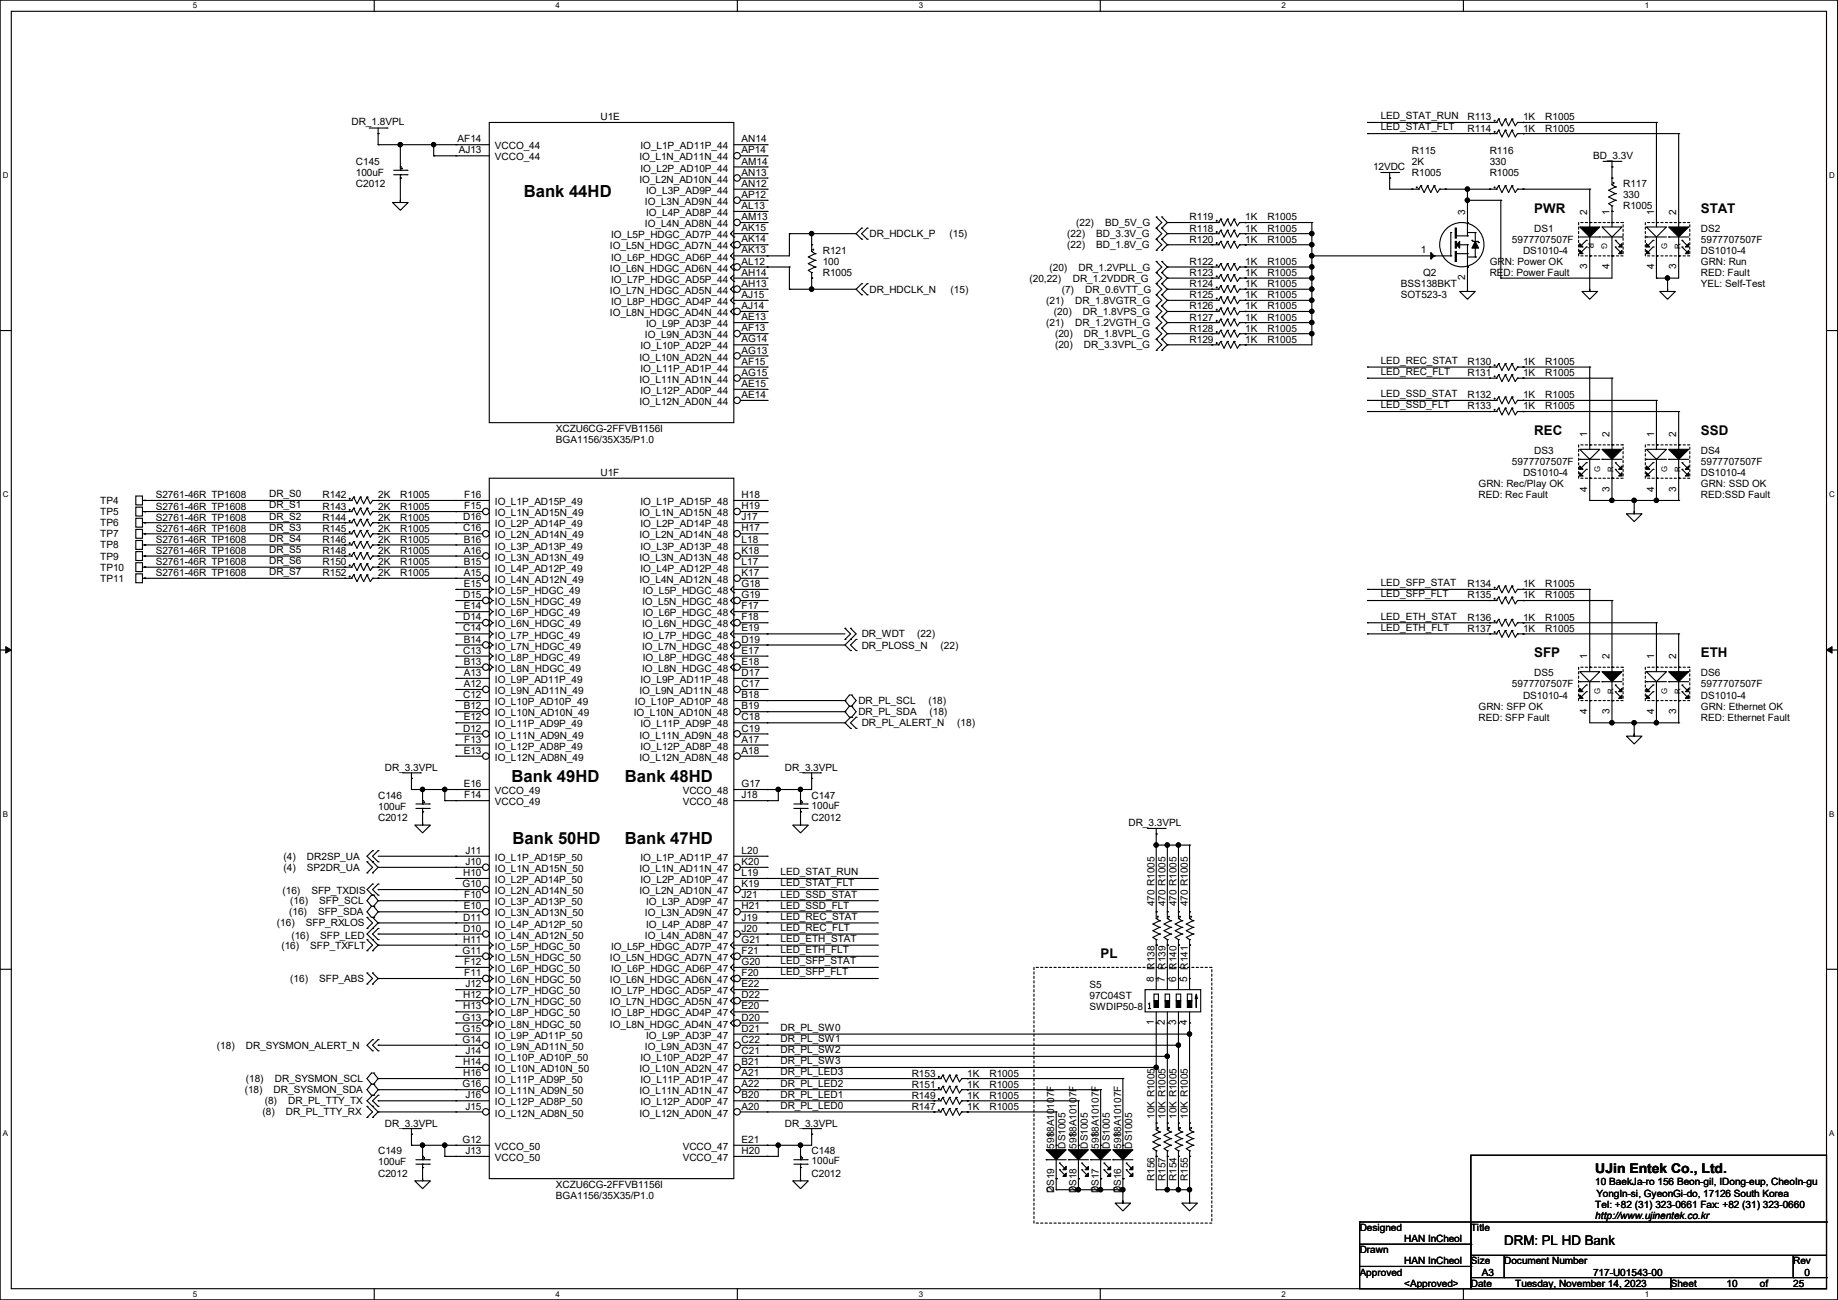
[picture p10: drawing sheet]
<svg xmlns="http://www.w3.org/2000/svg" width="420mm" height="297mm" viewBox="0 0 420 297" stroke-linecap="round" stroke-linejoin="round" font-family="sans-serif">
<defs><g id="words">
<g font-size="3.8">
<text x="119.7" y="45">Bank 44HD</text>
<text x="116.9" y="178.6">Bank 49HD</text>
<text x="142.8" y="178.6">Bank 48HD</text>
<text x="117.1" y="192.8">Bank 50HD</text>
<text x="142.8" y="192.8">Bank 47HD</text>
</g>
<g font-size="3">
<text x="350.6" y="48.6">PWR</text>
<text x="388.7" y="48.6">STAT</text>
<text x="350.6" y="99.4">REC</text>
<text x="388.7" y="99.4">SSD</text>
<text x="350.6" y="150.2">SFP</text>
<text x="388.7" y="150.2">ETH</text>
<text x="251.5" y="218.8">PL</text>
<text x="364.5" y="268.1">UJin Entek Co., Ltd.</text>
<text x="343.7" y="284.5">DRM: PL HD Bank</text>
</g>
<g font-size="2.3">
<text x="80.3" y="28.5">DR_1.8VPL</text>
<text x="137.2" y="27.5">U1E</text>
<text x="315.5" y="27.3">LED_STAT_RUN</text>
<text x="315.5" y="29.8">LED_STAT_FLT</text>
<text x="335.3" y="27.5">R113</text>
<text x="348" y="27.5">1K</text>
<text x="353.1" y="27.5">R1005</text>
<text x="104.6" y="32.5">AF14</text>
<text x="104.8" y="35.1">AJ13</text>
<text x="113.1" y="34.1">VCCO_44</text>
<text x="146.3" y="34.1">IO_L1P_AD11P_44</text>
<text x="169.5" y="32.5">AN14</text>
<text x="169.5" y="35.1">AP14</text>
<text x="322.6" y="35.1">R115</text>
<text x="335.3" y="30.1">R114</text>
<text x="340.4" y="35.1">R116</text>
<text x="348" y="30.1">1K</text>
<text x="353.1" y="30.1">R1005</text>
<text x="81.3" y="37.7">C145</text>
<text x="81.3" y="40.2">100uF</text>
<text x="113.1" y="36.7">VCCO_44</text>
<text x="146.1" y="36.7">IO_L1N_AD11N_44</text>
<text x="146.1" y="41.7">IO_L2N_AD10N_44</text>
<text x="146.3" y="39.2">IO_L2P_AD10P_44</text>
<text x="169.5" y="37.6">AM14</text>
<text x="169.5" y="40.1">AN13</text>
<text x="313.7" y="38.9">12VDC</text>
<text x="322.6" y="37.7">2K</text>
<text x="322.6" y="40.2">R1005</text>
<text x="340.4" y="37.7">330</text>
<text x="340.4" y="40.2">R1005</text>
<text x="364" y="36.4">BD_3.3V</text>
<text x="81.3" y="42.8">C2012</text>
<text x="147.4" y="46.8">IO_L3N_AD9N_44</text>
<text x="147.6" y="44.3">IO_L3P_AD9P_44</text>
<text x="169.5" y="42.7">AN12</text>
<text x="169.5" y="45.2">AP12</text>
<text x="169.5" y="47.8">AL13</text>
<text x="370.9" y="42.8">R117</text>
<text x="370.9" y="45.3">330</text>
<text x="370.9" y="47.8">R1005</text>
<text x="147.4" y="51.9">IO_L4N_AD8N_44</text>
<text x="147.6" y="49.4">IO_L4P_AD8P_44</text>
<text x="169.5" y="50.3">AM13</text>
<text x="169.5" y="52.8">AK15</text>
<text x="245.9" y="51.6">(22)</text>
<text x="252.5" y="51.6">BD_5V_G</text>
<text x="271.8" y="52.9">R118</text>
<text x="271.8" y="50.4">R119</text>
<text x="284.5" y="52.9">1K</text>
<text x="284.5" y="50.4">1K</text>
<text x="289.6" y="52.9">R1005</text>
<text x="289.6" y="50.4">R1005</text>
<text x="334.8" y="49.1" transform="rotate(-90 334.8 49.1)">3</text>
<text x="350.6" y="52.9">DS1</text>
<text x="362.7" y="49.1" transform="rotate(-90 362.7 49.1)">2</text>
<text x="367.8" y="49.1" transform="rotate(-90 367.8 49.1)">1</text>
<text x="377.9" y="49.1" transform="rotate(-90 377.9 49.1)">1</text>
<text x="383" y="49.1" transform="rotate(-90 383 49.1)">2</text>
<text x="388.7" y="52.9">DS2</text>
<text x="139.4" y="57">IO_L5N_HDGC_AD7N_44</text>
<text x="139.6" y="54.4">IO_L5P_HDGC_AD7P_44</text>
<text x="139.6" y="59.5">IO_L6P_HDGC_AD6P_44</text>
<text x="169.5" y="55.4">AK14</text>
<text x="169.5" y="57.9">AK13</text>
<text x="188" y="58">R121</text>
<text x="198.7" y="54.2">DR_HDCLK_P</text>
<text x="217" y="54.2">(15)</text>
<text x="243.9" y="54.2">(22)</text>
<text x="243.9" y="56.7">(22)</text>
<text x="250.5" y="54.2">BD_3.3V_G</text>
<text x="250.5" y="56.7">BD_1.8V_G</text>
<text x="271.8" y="55.5">R120</text>
<text x="284.5" y="55.5">1K</text>
<text x="289.6" y="55.5">R1005</text>
<text x="324.7" y="57.9">1</text>
<text x="345.5" y="55.5">5977707507F</text>
<text x="348" y="58">DS1010-4</text>
<text x="388.7" y="55.5">5977707507F</text>
<text x="388.7" y="58">DS1010-4</text>
<text x="139.4" y="62.1">IO_L6N_HDGC_AD6N_44</text>
<text x="139.6" y="64.6">IO_L7P_HDGC_AD5P_44</text>
<text x="169.5" y="60.5">AL12</text>
<text x="169.5" y="63">AH14</text>
<text x="169.5" y="65.5">AH13</text>
<text x="188" y="60.5">100</text>
<text x="188" y="63.1">R1005</text>
<text x="235.2" y="64.3">(20,22)</text>
<text x="239.8" y="61.8">(20)</text>
<text x="245.2" y="64.3">DR_1.2VDDR_G</text>
<text x="246.4" y="61.8">DR_1.2VPLL_G</text>
<text x="271.8" y="63.1">R123</text>
<text x="271.8" y="60.5">R122</text>
<text x="271.8" y="65.6">R124</text>
<text x="284.5" y="63.1">1K</text>
<text x="284.5" y="60.5">1K</text>
<text x="284.5" y="65.6">1K</text>
<text x="289.6" y="63.1">R1005</text>
<text x="289.6" y="60.5">R1005</text>
<text x="289.6" y="65.6">R1005</text>
<text x="320.1" y="65.6">BSS138BKT</text>
<text x="325.2" y="63.1">Q2</text>
<text x="334.8" y="64.1" transform="rotate(-90 334.8 64.1)">2</text>
<text x="340.4" y="63.1">RED: Power Fault</text>
<text x="340.4" y="60.5">GRN: Power OK</text>
<text x="362.7" y="61.5" transform="rotate(-90 362.7 61.5)">3</text>
<text x="367.8" y="61.5" transform="rotate(-90 367.8 61.5)">4</text>
<text x="377.9" y="61.5" transform="rotate(-90 377.9 61.5)">4</text>
<text x="383" y="61.5" transform="rotate(-90 383 61.5)">3</text>
<text x="388.7" y="60.5">GRN: Run</text>
<text x="388.7" y="63.1">RED: Fault</text>
<text x="388.7" y="65.6">YEL: Self-Test</text>
<text x="139.4" y="67.1">IO_L7N_HDGC_AD5N_44</text>
<text x="139.6" y="69.7">IO_L8P_HDGC_AD4P_44</text>
<text x="169.5" y="68.1">AJ15</text>
<text x="169.5" y="70.6">AJ14</text>
<text x="198.7" y="66.9">DR_HDCLK_N</text>
<text x="217.2" y="66.9">(15)</text>
<text x="239.1" y="69.4">(21)</text>
<text x="240.8" y="72">(20)</text>
<text x="242.6" y="66.9">(7)</text>
<text x="245.7" y="69.4">DR_1.8VGTR_G</text>
<text x="247.4" y="72">DR_1.8VPS_G</text>
<text x="247.9" y="66.9">DR_0.6VTT_G</text>
<text x="271.8" y="68.2">R125</text>
<text x="271.8" y="70.7">R126</text>
<text x="284.5" y="68.2">1K</text>
<text x="284.5" y="70.7">1K</text>
<text x="289.6" y="68.2">R1005</text>
<text x="289.6" y="70.7">R1005</text>
<text x="320.1" y="68.2">SOT523-3</text>
<text x="139.4" y="72.2">IO_L8N_HDGC_AD4N_44</text>
<text x="147.4" y="77.3">IO_L9N_AD3N_44</text>
<text x="147.6" y="74.8">IO_L9P_AD3P_44</text>
<text x="169.5" y="73.2">AE13</text>
<text x="169.5" y="75.7">AF13</text>
<text x="239.1" y="74.5">(21)</text>
<text x="241.1" y="77">(20)</text>
<text x="245.7" y="74.5">DR_1.2VGTH_G</text>
<text x="247.7" y="77">DR_1.8VPL_G</text>
<text x="271.8" y="73.2">R127</text>
<text x="271.8" y="75.8">R128</text>
<text x="284.5" y="73.2">1K</text>
<text x="284.5" y="75.8">1K</text>
<text x="289.6" y="73.2">R1005</text>
<text x="289.6" y="75.8">R1005</text>
<text x="146.1" y="82.4">IO_L10N_AD2N_44</text>
<text x="146.3" y="79.8">IO_L10P_AD2P_44</text>
<text x="169.5" y="78.2">AG14</text>
<text x="169.5" y="80.8">AG13</text>
<text x="169.5" y="83.3">AF15</text>
<text x="241.1" y="79.6">(20)</text>
<text x="247.7" y="79.6">DR_3.3VPL_G</text>
<text x="271.8" y="78.3">R129</text>
<text x="284.5" y="78.3">1K</text>
<text x="289.6" y="78.3">R1005</text>
<text x="315.5" y="83.1">LED_REC_STAT</text>
<text x="335.3" y="83.4">R130</text>
<text x="348" y="83.4">1K</text>
<text x="353.1" y="83.4">R1005</text>
<text x="146.1" y="87.5">IO_L11N_AD1N_44</text>
<text x="146.3" y="84.9">IO_L11P_AD1P_44</text>
<text x="169.5" y="85.9">AG15</text>
<text x="169.5" y="88.4">AE15</text>
<text x="315.5" y="85.7">LED_REC_FLT</text>
<text x="335.3" y="85.9">R131</text>
<text x="348" y="85.9">1K</text>
<text x="353.1" y="85.9">R1005</text>
<text x="146.1" y="92.5">IO_L12N_AD0N_44</text>
<text x="146.3" y="90">IO_L12P_AD0P_44</text>
<text x="169.5" y="90.9">AE14</text>
<text x="315.5" y="90.8">LED_SSD_STAT</text>
<text x="315.5" y="93.3">LED_SSD_FLT</text>
<text x="335.3" y="91">R132</text>
<text x="335.3" y="93.6">R133</text>
<text x="348" y="91">1K</text>
<text x="348" y="93.6">1K</text>
<text x="353.1" y="91">R1005</text>
<text x="353.1" y="93.6">R1005</text>
<text x="127" y="98.6">XCZU6CG-2FFVB1156I</text>
<text x="127" y="101.2">BGA1156/35X35/P1.0</text>
<text x="362.7" y="99.9" transform="rotate(-90 362.7 99.9)">1</text>
<text x="367.8" y="99.9" transform="rotate(-90 367.8 99.9)">2</text>
<text x="377.9" y="99.9" transform="rotate(-90 377.9 99.9)">1</text>
<text x="383" y="99.9" transform="rotate(-90 383 99.9)">2</text>
<text x="345.5" y="106.3">5977707507F</text>
<text x="350.6" y="103.7">DS3</text>
<text x="388.7" y="103.7">DS4</text>
<text x="388.7" y="106.3">5977707507F</text>
<text x="35.6" y="113.9">S2761-46R TP1608</text>
<text x="61.5" y="113.6">DR_S0</text>
<text x="73.7" y="113.9">R142</text>
<text x="86.4" y="113.9">2K</text>
<text x="91.5" y="113.9">R1005</text>
<text x="106.1" y="113.8">F16</text>
<text x="137.2" y="108.8">U1F</text>
<text x="169.5" y="113.8">H18</text>
<text x="337.9" y="111.3">GRN: Rec/Play OK</text>
<text x="337.9" y="113.9">RED: Rec Fault</text>
<text x="348" y="108.8">DS1010-4</text>
<text x="362.7" y="112.3" transform="rotate(-90 362.7 112.3)">4</text>
<text x="367.8" y="112.3" transform="rotate(-90 367.8 112.3)">3</text>
<text x="377.9" y="112.3" transform="rotate(-90 377.9 112.3)">4</text>
<text x="383" y="112.3" transform="rotate(-90 383 112.3)">3</text>
<text x="388.7" y="111.3">GRN: SSD OK</text>
<text x="388.7" y="113.9">RED:SSD Fault</text>
<text x="388.7" y="108.8">DS1010-4</text>
<text x="22.9" y="115.1">TP4</text>
<text x="22.9" y="117.7">TP5</text>
<text x="35.6" y="119">S2761-46R TP1608</text>
<text x="35.6" y="116.4">S2761-46R TP1608</text>
<text x="61.5" y="116.2">DR_S1</text>
<text x="61.5" y="118.7">DR_S2</text>
<text x="73.7" y="119">R144</text>
<text x="73.7" y="116.4">R143</text>
<text x="86.4" y="119">2K</text>
<text x="86.4" y="116.4">2K</text>
<text x="91.5" y="119">R1005</text>
<text x="91.5" y="116.4">R1005</text>
<text x="105.8" y="118.9">D16</text>
<text x="106.1" y="116.3">F15</text>
<text x="113.1" y="115.4">IO_L1P_AD15P_49</text>
<text x="113.1" y="117.9">IO_L1N_AD15N_49</text>
<text x="146.1" y="117.9">IO_L1N_AD15N_48</text>
<text x="146.3" y="115.4">IO_L1P_AD15P_48</text>
<text x="169.5" y="116.3">H19</text>
<text x="169.5" y="118.9">J17</text>
<text x="22.9" y="122.8">TP7</text>
<text x="22.9" y="125.3">TP8</text>
<text x="22.9" y="120.2">TP6</text>
<text x="35.6" y="121.5">S2761-46R TP1608</text>
<text x="35.6" y="124">S2761-46R TP1608</text>
<text x="61.5" y="123.8">DR_S4</text>
<text x="61.5" y="121.2">DR_S3</text>
<text x="73.7" y="121.5">R145</text>
<text x="73.7" y="124">R146</text>
<text x="86.4" y="121.5">2K</text>
<text x="86.4" y="124">2K</text>
<text x="91.5" y="121.5">R1005</text>
<text x="91.5" y="124">R1005</text>
<text x="105.8" y="121.4">C16</text>
<text x="106" y="124">B16</text>
<text x="113.1" y="120.5">IO_L2P_AD14P_49</text>
<text x="113.1" y="123">IO_L2N_AD14N_49</text>
<text x="113.1" y="125.6">IO_L3P_AD13P_49</text>
<text x="146.1" y="123">IO_L2N_AD14N_48</text>
<text x="146.3" y="120.5">IO_L2P_AD14P_48</text>
<text x="146.3" y="125.6">IO_L3P_AD13P_48</text>
<text x="169.5" y="121.4">H17</text>
<text x="169.5" y="124">L18</text>
<text x="22.9" y="127.8">TP9</text>
<text x="22.9" y="130.4">TP10</text>
<text x="35.6" y="126.6">S2761-46R TP1608</text>
<text x="35.6" y="129.1">S2761-46R TP1608</text>
<text x="35.6" y="131.7">S2761-46R TP1608</text>
<text x="61.5" y="126.3">DR_S5</text>
<text x="61.5" y="128.9">DR_S6</text>
<text x="61.5" y="131.4">DR_S7</text>
<text x="73.7" y="129.1">R150</text>
<text x="73.7" y="131.7">R152</text>
<text x="73.7" y="126.6">R148</text>
<text x="86.4" y="129.1">2K</text>
<text x="86.4" y="131.7">2K</text>
<text x="86.4" y="126.6">2K</text>
<text x="91.5" y="129.1">R1005</text>
<text x="91.5" y="131.7">R1005</text>
<text x="91.5" y="126.6">R1005</text>
<text x="106" y="126.5">A16</text>
<text x="106" y="129">B15</text>
<text x="106" y="131.6">A15</text>
<text x="113.1" y="128.1">IO_L3N_AD13N_49</text>
<text x="113.1" y="130.6">IO_L4P_AD12P_49</text>
<text x="146.1" y="128.1">IO_L3N_AD13N_48</text>
<text x="146.3" y="130.6">IO_L4P_AD12P_48</text>
<text x="169.5" y="126.5">K18</text>
<text x="169.5" y="131.6">K17</text>
<text x="169.5" y="129">L17</text>
<text x="22.9" y="132.9">TP11</text>
<text x="105.8" y="136.7">D15</text>
<text x="106" y="134.1">E15</text>
<text x="113.1" y="133.2">IO_L4N_AD12N_49</text>
<text x="113.1" y="135.7">IO_L5P_HDGC_49</text>
<text x="146.1" y="133.2">IO_L4N_AD12N_48</text>
<text x="146.9" y="135.7">IO_L5P_HDGC_48</text>
<text x="169.5" y="136.7">G19</text>
<text x="169.5" y="134.1">G18</text>
<text x="315.5" y="133.9">LED_SFP_STAT</text>
<text x="315.5" y="136.5">LED_SFP_FLT</text>
<text x="335.3" y="134.2">R134</text>
<text x="335.3" y="136.7">R135</text>
<text x="348" y="134.2">1K</text>
<text x="348" y="136.7">1K</text>
<text x="353.1" y="134.2">R1005</text>
<text x="353.1" y="136.7">R1005</text>
<text x="105.8" y="141.7">D14</text>
<text x="106" y="139.2">E14</text>
<text x="113.1" y="138.3">IO_L5N_HDGC_49</text>
<text x="113.1" y="140.8">IO_L6P_HDGC_49</text>
<text x="113.1" y="143.3">IO_L6N_HDGC_49</text>
<text x="146.7" y="138.3">IO_L5N_HDGC_48</text>
<text x="146.7" y="143.3">IO_L6N_HDGC_48</text>
<text x="146.9" y="140.8">IO_L6P_HDGC_48</text>
<text x="169.5" y="141.7">F18</text>
<text x="169.5" y="139.2">F17</text>
<text x="315.5" y="141.6">LED_ETH_STAT</text>
<text x="335.3" y="141.8">R136</text>
<text x="348" y="141.8">1K</text>
<text x="353.1" y="141.8">R1005</text>
<text x="105.8" y="144.3">C14</text>
<text x="105.8" y="149.4">C13</text>
<text x="106" y="146.8">B14</text>
<text x="113.1" y="145.9">IO_L7P_HDGC_49</text>
<text x="113.1" y="148.4">IO_L7N_HDGC_49</text>
<text x="146.7" y="148.4">IO_L7N_HDGC_48</text>
<text x="146.9" y="145.9">IO_L7P_HDGC_48</text>
<text x="169.5" y="146.8">D19</text>
<text x="169.5" y="144.3">E19</text>
<text x="169.5" y="149.4">E17</text>
<text x="196.9" y="148.2">DR_PLOSS_N</text>
<text x="196.9" y="145.6">DR_WDT</text>
<text x="209.6" y="145.6">(22)</text>
<text x="214.9" y="148.2">(22)</text>
<text x="315.5" y="144.1">LED_ETH_FLT</text>
<text x="335.3" y="144.4">R137</text>
<text x="348" y="144.4">1K</text>
<text x="353.1" y="144.4">R1005</text>
<text x="106" y="151.9">B13</text>
<text x="106" y="154.4">A13</text>
<text x="113.1" y="151">IO_L8P_HDGC_49</text>
<text x="113.1" y="153.5">IO_L8N_HDGC_49</text>
<text x="146.7" y="153.5">IO_L8N_HDGC_48</text>
<text x="146.9" y="151">IO_L8P_HDGC_48</text>
<text x="169.5" y="154.4">D17</text>
<text x="169.5" y="151.9">E18</text>
<text x="350.6" y="154.5">DS5</text>
<text x="362.7" y="150.7" transform="rotate(-90 362.7 150.7)">1</text>
<text x="367.8" y="150.7" transform="rotate(-90 367.8 150.7)">2</text>
<text x="377.9" y="150.7" transform="rotate(-90 377.9 150.7)">1</text>
<text x="383" y="150.7" transform="rotate(-90 383 150.7)">2</text>
<text x="388.7" y="154.5">DS6</text>
<text x="105.8" y="159.5">C12</text>
<text x="106" y="157">A12</text>
<text x="113.1" y="156">IO_L9P_AD11P_49</text>
<text x="113.1" y="158.6">IO_L9N_AD11N_49</text>
<text x="113.1" y="161.1">IO_L10P_AD10P_49</text>
<text x="145.1" y="161.1">IO_L10P_AD10P_48</text>
<text x="146.1" y="158.6">IO_L9N_AD11N_48</text>
<text x="146.3" y="156">IO_L9P_AD11P_48</text>
<text x="169.5" y="159.5">B18</text>
<text x="169.5" y="157">C17</text>
<text x="196.1" y="160.9">DR_PL_SCL</text>
<text x="212.1" y="160.9">(18)</text>
<text x="345.5" y="157.1">5977707507F</text>
<text x="348" y="159.6">DS1010-4</text>
<text x="388.7" y="157.1">5977707507F</text>
<text x="388.7" y="159.6">DS1010-4</text>
<text x="105.8" y="167.1">D12</text>
<text x="106" y="162.1">B12</text>
<text x="106" y="164.6">E12</text>
<text x="113.1" y="163.7">IO_L10N_AD10N_49</text>
<text x="113.1" y="166.2">IO_L11P_AD9P_49</text>
<text x="144.8" y="163.7">IO_L10N_AD10N_48</text>
<text x="146.3" y="166.2">IO_L11P_AD9P_48</text>
<text x="169.5" y="167.1">C19</text>
<text x="169.5" y="164.6">C18</text>
<text x="169.5" y="162.1">B19</text>
<text x="196.1" y="163.4">DR_PL_SDA</text>
<text x="196.9" y="165.9">DR_PL_ALERT_N</text>
<text x="212.4" y="163.4">(18)</text>
<text x="218.7" y="165.9">(18)</text>
<text x="337.9" y="164.7">RED: SFP Fault</text>
<text x="337.9" y="162.1">GRN: SFP OK</text>
<text x="362.7" y="163.1" transform="rotate(-90 362.7 163.1)">4</text>
<text x="367.8" y="163.1" transform="rotate(-90 367.8 163.1)">3</text>
<text x="377.9" y="163.1" transform="rotate(-90 377.9 163.1)">4</text>
<text x="383" y="163.1" transform="rotate(-90 383 163.1)">3</text>
<text x="388.7" y="162.1">GRN: Ethernet OK</text>
<text x="388.7" y="164.7">RED: Ethernet Fault</text>
<text x="106" y="172.2">E13</text>
<text x="106.1" y="169.7">F13</text>
<text x="113.1" y="168.7">IO_L11N_AD9N_49</text>
<text x="113.1" y="171.3">IO_L12P_AD8P_49</text>
<text x="113.1" y="173.8">IO_L12N_AD8N_49</text>
<text x="146.1" y="168.7">IO_L11N_AD9N_48</text>
<text x="146.1" y="173.8">IO_L12N_AD8N_48</text>
<text x="146.3" y="171.3">IO_L12P_AD8P_48</text>
<text x="169.5" y="172.2">A18</text>
<text x="169.5" y="169.7">A17</text>
<text x="87.9" y="176.1">DR_3.3VPL</text>
<text x="106" y="179.8">E16</text>
<text x="169.5" y="179.8">G17</text>
<text x="179.4" y="176.1">DR_3.3VPL</text>
<text x="86.4" y="182.5">C146</text>
<text x="86.4" y="185">100uF</text>
<text x="106.1" y="182.4">F14</text>
<text x="113.1" y="181.4">VCCO_49</text>
<text x="113.1" y="184">VCCO_49</text>
<text x="156" y="181.4">VCCO_48</text>
<text x="156" y="184">VCCO_48</text>
<text x="169.5" y="182.4">J18</text>
<text x="185.5" y="182.5">C147</text>
<text x="185.5" y="184.7">100uF</text>
<text x="86.4" y="187.5">C2012</text>
<text x="185.5" y="187.5">C2012</text>
<text x="257.9" y="188.8">DR_3.3VPL</text>
<text x="64.8" y="196.4">(4)</text>
<text x="70.1" y="196.4">DR2SP_UA</text>
<text x="106.3" y="195.1">J11</text>
<text x="106.3" y="197.6">J10</text>
<text x="113.1" y="196.7">IO_L1P_AD15P_50</text>
<text x="146.3" y="196.7">IO_L1P_AD11P_47</text>
<text x="169.5" y="195.1">L20</text>
<text x="169.5" y="197.6">K20</text>
<text x="64.8" y="199">(4)</text>
<text x="70.1" y="199">SP2DR_UA</text>
<text x="105.7" y="202.7">G10</text>
<text x="105.8" y="200.2">H10</text>
<text x="113.1" y="199.2">IO_L1N_AD15N_50</text>
<text x="113.1" y="201.8">IO_L2P_AD14P_50</text>
<text x="146.1" y="199.2">IO_L1N_AD11N_47</text>
<text x="146.3" y="201.8">IO_L2P_AD10P_47</text>
<text x="169.5" y="200.2">L19</text>
<text x="169.5" y="202.7">K19</text>
<text x="178.4" y="200">LED_STAT_RUN</text>
<text x="178.4" y="202.5">LED_STAT_FLT</text>
<text x="64.6" y="204.3">(16)</text>
<text x="66.1" y="209.1">(16)</text>
<text x="66.3" y="206.6">(16)</text>
<text x="71.2" y="204.3">SFP_TXDIS</text>
<text x="72.7" y="209.1">SFP_SDA</text>
<text x="72.9" y="206.6">SFP_SCL</text>
<text x="106" y="207.8">E10</text>
<text x="106.1" y="205.2">F10</text>
<text x="113.1" y="204.3">IO_L2N_AD14N_50</text>
<text x="113.1" y="206.8">IO_L3P_AD13P_50</text>
<text x="113.1" y="209.4">IO_L3N_AD13N_50</text>
<text x="146.1" y="204.3">IO_L2N_AD10N_47</text>
<text x="147.4" y="209.4">IO_L3N_AD9N_47</text>
<text x="147.6" y="206.8">IO_L3P_AD9P_47</text>
<text x="169.5" y="205.2">J21</text>
<text x="169.5" y="207.8">H21</text>
<text x="178.4" y="207.6">LED_SSD_FLT</text>
<text x="178.4" y="205.1">LED_SSD_STAT</text>
<text x="263.8" y="207.1" transform="rotate(-90 263.8 207.1)">470 R1005</text>
<text x="266.3" y="207.1" transform="rotate(-90 266.3 207.1)">470 R1005</text>
<text x="268.9" y="207.1" transform="rotate(-90 268.9 207.1)">470 R1005</text>
<text x="271.4" y="207.1" transform="rotate(-90 271.4 207.1)">470 R1005</text>
<text x="63.3" y="211.7">(16)</text>
<text x="66.6" y="214.5">(16)</text>
<text x="69.9" y="211.7">SFP_RXLOS</text>
<text x="73.2" y="214.5">SFP_LED</text>
<text x="105.8" y="210.3">D11</text>
<text x="105.8" y="212.9">D10</text>
<text x="105.8" y="215.4">H11</text>
<text x="113.1" y="211.9">IO_L4P_AD12P_50</text>
<text x="113.1" y="214.5">IO_L4N_AD12N_50</text>
<text x="147.4" y="214.5">IO_L4N_AD8N_47</text>
<text x="147.6" y="211.9">IO_L4P_AD8P_47</text>
<text x="169.5" y="210.3">J19</text>
<text x="169.5" y="212.9">J20</text>
<text x="169.5" y="215.4">G21</text>
<text x="178.4" y="210.1">LED_REC_STAT</text>
<text x="178.4" y="212.7">LED_REC_FLT</text>
<text x="178.4" y="215.2">LED_ETH_STAT</text>
<text x="64.3" y="216.7">(16)</text>
<text x="70.9" y="216.7">SFP_TXFLT</text>
<text x="105.7" y="217.9">G11</text>
<text x="106.1" y="220.5">F12</text>
<text x="113.1" y="217">IO_L5P_HDGC_50</text>
<text x="113.1" y="219.5">IO_L5N_HDGC_50</text>
<text x="139.4" y="219.5">IO_L5N_HDGC_AD7N_47</text>
<text x="139.6" y="217">IO_L5P_HDGC_AD7P_47</text>
<text x="169.5" y="217.9">F21</text>
<text x="169.5" y="220.5">G20</text>
<text x="178.4" y="220.3">LED_SFP_STAT</text>
<text x="178.4" y="217.8">LED_ETH_FLT</text>
<text x="66.3" y="224.4">(16)</text>
<text x="72.9" y="224.4">SFP_ABS</text>
<text x="106.1" y="223">F11</text>
<text x="106.3" y="225.5">J12</text>
<text x="113.1" y="222.1">IO_L6P_HDGC_50</text>
<text x="113.1" y="224.6">IO_L6N_HDGC_50</text>
<text x="113.1" y="227.2">IO_L7P_HDGC_50</text>
<text x="139.4" y="224.6">IO_L6N_HDGC_AD6N_47</text>
<text x="139.6" y="222.1">IO_L6P_HDGC_AD6P_47</text>
<text x="139.6" y="227.2">IO_L7P_HDGC_AD5P_47</text>
<text x="169.5" y="223">F20</text>
<text x="169.5" y="225.5">E22</text>
<text x="178.4" y="222.8">LED_SFP_FLT</text>
<text x="249" y="225.6">S5</text>
<text x="263.7" y="224.3" transform="rotate(-90 263.7 224.3)">8 R138</text>
<text x="266.2" y="224.3" transform="rotate(-90 266.2 224.3)">7 R139</text>
<text x="268.7" y="224.3" transform="rotate(-90 268.7 224.3)">6 R140</text>
<text x="271.3" y="224.3" transform="rotate(-90 271.3 224.3)">5 R141</text>
<text x="105.7" y="233.2">G13</text>
<text x="105.8" y="228.1">H12</text>
<text x="105.8" y="230.6">H13</text>
<text x="113.1" y="229.7">IO_L7N_HDGC_50</text>
<text x="113.1" y="232.2">IO_L8P_HDGC_50</text>
<text x="139.4" y="229.7">IO_L7N_HDGC_AD5N_47</text>
<text x="139.6" y="232.2">IO_L8P_HDGC_AD4P_47</text>
<text x="169.5" y="228.1">D22</text>
<text x="169.5" y="230.6">E20</text>
<text x="169.5" y="233.2">D20</text>
<text x="249" y="228.2">97C04ST</text>
<text x="249" y="230.7">SWDIP50-8</text>
<text x="49.6" y="239.6">(18)</text>
<text x="56.2" y="239.6">DR_SYSMON_ALERT_N</text>
<text x="105.7" y="235.7">G15</text>
<text x="105.7" y="238.3">G14</text>
<text x="113.1" y="234.8">IO_L8N_HDGC_50</text>
<text x="113.1" y="237.3">IO_L9P_AD11P_50</text>
<text x="113.1" y="239.9">IO_L9N_AD11N_50</text>
<text x="139.4" y="234.8">IO_L8N_HDGC_AD4N_47</text>
<text x="147.4" y="239.9">IO_L9N_AD3N_47</text>
<text x="147.6" y="237.3">IO_L9P_AD3P_47</text>
<text x="169.5" y="235.7">D21</text>
<text x="169.5" y="238.3">C22</text>
<text x="178.4" y="238.1">DR_PL_SW1</text>
<text x="178.4" y="235.5">DR_PL_SW0</text>
<text x="263.7" y="234.2" transform="rotate(-90 263.7 234.2)">1</text>
<text x="266.2" y="234.2" transform="rotate(-90 266.2 234.2)">2</text>
<text x="268.7" y="234.2" transform="rotate(-90 268.7 234.2)">3</text>
<text x="271.3" y="234.2" transform="rotate(-90 271.3 234.2)">4</text>
<text x="105.8" y="243.3">H14</text>
<text x="105.8" y="245.9">H16</text>
<text x="106.3" y="240.8">J14</text>
<text x="113.1" y="242.4">IO_L10P_AD10P_50</text>
<text x="113.1" y="244.9">IO_L10N_AD10N_50</text>
<text x="146.1" y="244.9">IO_L10N_AD2N_47</text>
<text x="146.3" y="242.4">IO_L10P_AD2P_47</text>
<text x="169.5" y="240.8">C21</text>
<text x="169.5" y="243.3">B21</text>
<text x="169.5" y="245.9">A21</text>
<text x="178.4" y="243.2">DR_PL_SW3</text>
<text x="178.4" y="240.6">DR_PL_SW2</text>
<text x="178.4" y="245.7">DR_PL_LED3</text>
<text x="208.3" y="246">R153</text>
<text x="221" y="246">1K</text>
<text x="226.1" y="246">R1005</text>
<text x="55.9" y="249.8">(18)</text>
<text x="56.2" y="247.2">(18)</text>
<text x="62.5" y="249.8">DR_SYSMON_SDA</text>
<text x="62.8" y="247.2">DR_SYSMON_SCL</text>
<text x="105.7" y="248.4">G16</text>
<text x="106.3" y="251">J16</text>
<text x="113.1" y="247.5">IO_L11P_AD9P_50</text>
<text x="113.1" y="250">IO_L11N_AD9N_50</text>
<text x="146.1" y="250">IO_L11N_AD1N_47</text>
<text x="146.3" y="247.5">IO_L11P_AD1P_47</text>
<text x="169.5" y="248.4">A22</text>
<text x="169.5" y="251">B20</text>
<text x="178.4" y="250.8">DR_PL_LED1</text>
<text x="178.4" y="248.2">DR_PL_LED2</text>
<text x="208.3" y="248.5">R151</text>
<text x="208.3" y="251">R149</text>
<text x="221" y="248.5">1K</text>
<text x="221" y="251">1K</text>
<text x="226.1" y="248.5">R1005</text>
<text x="226.1" y="251">R1005</text>
<text x="60" y="254.8">(8)</text>
<text x="60.5" y="252.3">(8)</text>
<text x="65.3" y="254.8">DR_PL_TTY_RX</text>
<text x="65.8" y="252.3">DR_PL_TTY_TX</text>
<text x="87.9" y="257.4">DR_3.3VPL</text>
<text x="106.3" y="253.5">J15</text>
<text x="113.1" y="252.6">IO_L12P_AD8P_50</text>
<text x="113.1" y="255.1">IO_L12N_AD8N_50</text>
<text x="146.1" y="255.1">IO_L12N_AD0N_47</text>
<text x="146.3" y="252.6">IO_L12P_AD0P_47</text>
<text x="169.5" y="253.5">A20</text>
<text x="178.4" y="253.3">DR_PL_LED0</text>
<text x="179.4" y="257.4">DR_3.3VPL</text>
<text x="208.3" y="253.6">R147</text>
<text x="221" y="253.6">1K</text>
<text x="226.1" y="253.6">R1005</text>
<text x="263.8" y="255.6" transform="rotate(-90 263.8 255.6)">10K R1005</text>
<text x="266.3" y="255.6" transform="rotate(-90 266.3 255.6)">10K R1005</text>
<text x="268.9" y="255.6" transform="rotate(-90 268.9 255.6)">10K R1005</text>
<text x="271.4" y="255.6" transform="rotate(-90 271.4 255.6)">10K R1005</text>
<text x="86.4" y="263.7">C149</text>
<text x="105.7" y="261.1">G12</text>
<text x="106.3" y="263.7">J13</text>
<text x="113.1" y="262.7">VCCO_50</text>
<text x="156" y="262.7">VCCO_47</text>
<text x="169.5" y="261.1">E21</text>
<text x="169.5" y="263.7">H20</text>
<text x="185.5" y="263.7">C148</text>
<text x="240.8" y="259.9" transform="rotate(-90 240.8 259.9)">1</text>
<text x="240.9" y="262.4" transform="rotate(-90 240.9 262.4)">5988A10107F</text>
<text x="243.5" y="262.4" transform="rotate(-90 243.5 262.4)">DS1005</text>
<text x="245.9" y="259.9" transform="rotate(-90 245.9 259.9)">1</text>
<text x="246" y="262.4" transform="rotate(-90 246 262.4)">5988A10107F</text>
<text x="248.5" y="262.4" transform="rotate(-90 248.5 262.4)">DS1005</text>
<text x="251" y="259.9" transform="rotate(-90 251 259.9)">1</text>
<text x="251.1" y="262.4" transform="rotate(-90 251.1 262.4)">5988A10107F</text>
<text x="253.6" y="262.4" transform="rotate(-90 253.6 262.4)">DS1005</text>
<text x="256" y="259.9" transform="rotate(-90 256 259.9)">1</text>
<text x="256.2" y="262.4" transform="rotate(-90 256.2 262.4)">5988A10107F</text>
<text x="258.7" y="262.4" transform="rotate(-90 258.7 262.4)">DS1005</text>
<text x="86.4" y="266.3">100uF</text>
<text x="86.4" y="268.8">C2012</text>
<text x="113.1" y="265.3">VCCO_50</text>
<text x="156" y="265.3">VCCO_47</text>
<text x="185.5" y="266">100uF</text>
<text x="185.5" y="268.8">C2012</text>
<text x="263.8" y="269.8" transform="rotate(-90 263.8 269.8)">R156</text>
<text x="266.3" y="269.8" transform="rotate(-90 266.3 269.8)">R157</text>
<text x="268.9" y="269.8" transform="rotate(-90 268.9 269.8)">R154</text>
<text x="271.4" y="269.8" transform="rotate(-90 271.4 269.8)">R155</text>
<text x="127" y="271.4">XCZU6CG-2FFVB1156I</text>
<text x="127" y="273.9">BGA1156/35X35/P1.0</text>
<text x="240.8" y="272.3" transform="rotate(-90 240.8 272.3)">2</text>
<text x="240.9" y="272.6" transform="rotate(-90 240.9 272.6)">DS19</text>
<text x="245.9" y="272.3" transform="rotate(-90 245.9 272.3)">2</text>
<text x="246" y="272.6" transform="rotate(-90 246 272.6)">DS18</text>
<text x="251" y="272.3" transform="rotate(-90 251 272.3)">2</text>
<text x="251.1" y="272.6" transform="rotate(-90 251.1 272.6)">DS17</text>
<text x="256" y="272.3" transform="rotate(-90 256 272.3)">2</text>
<text x="256.2" y="272.6" transform="rotate(-90 256.2 272.6)">DS16</text>
<text x="364.5" y="270.8">10 BaekJa-ro 156 Beon-gil, IDong-eup, CheoIn-gu</text>
<text x="364.5" y="275.9">Tel: +82 (31) 323-0661 Fax: +82 (31) 323-0660</text>
<text x="364.8" y="273.4">YongIn-si, GyeonGi-do, 17126 South Korea</text>
<text x="310.7" y="281.3">Designed</text>
<text x="336.1" y="281.3">Title</text>
<text x="364.5" y="278.5">http://www.ujinentek.co.kr</text>
<text x="310.7" y="286.3">Drawn</text>
<text x="320.8" y="283.8">HAN InCheol</text>
<text x="310.7" y="291.4">Approved</text>
<text x="320.8" y="294">&lt;Approved&gt;</text>
<text x="320.8" y="288.9">HAN InCheol</text>
<text x="336.1" y="288.9">Size</text>
<text x="336.1" y="294">Date</text>
<text x="338.6" y="291.4">A3</text>
<text x="343.7" y="288.9">Document Number</text>
<text x="346.2" y="294">Tuesday, November 14, 2023</text>
<text x="364" y="291.4">717-U01543-00</text>
<text x="381.8" y="294">Sheet</text>
<text x="394.5" y="294">10</text>
<text x="402.1" y="294">of</text>
<text x="409.7" y="288.9">Rev</text>
<text x="409.7" y="294">25</text>
<text x="412.3" y="291.4">0</text>
</g>
<g font-size="1.8">
<text x="44" y="1.9">5</text>
<text x="127" y="1.9">4</text>
<text x="209.9" y="1.9">3</text>
<text x="292.9" y="1.9">2</text>
<text x="375.8" y="1.9">1</text>
<text x=".7" y="40.6">D</text>
<text x="418" y="40.6">D</text>
<text x="362.9" y="55.4" transform="rotate(90 362.9 55.4)">R</text>
<text x="365.9" y="55.4" transform="rotate(90 365.9 55.4)">G</text>
<text x="380.9" y="56.9" transform="rotate(-90 380.9 56.9)">G</text>
<text x="384" y="56.9" transform="rotate(-90 384 56.9)">R</text>
<text x="365.7" y="107.7" transform="rotate(-90 365.7 107.7)">G</text>
<text x="368.7" y="107.7" transform="rotate(-90 368.7 107.7)">R</text>
<text x="380.9" y="107.7" transform="rotate(-90 380.9 107.7)">G</text>
<text x="384" y="107.7" transform="rotate(-90 384 107.7)">R</text>
<text x=".7" y="113.6">C</text>
<text x="418" y="113.6">C</text>
<text x="365.7" y="158.5" transform="rotate(-90 365.7 158.5)">G</text>
<text x="368.7" y="158.5" transform="rotate(-90 368.7 158.5)">R</text>
<text x="380.9" y="158.5" transform="rotate(-90 380.9 158.5)">G</text>
<text x="384" y="158.5" transform="rotate(-90 384 158.5)">R</text>
<text x=".7" y="186.6">B</text>
<text x="418" y="186.6">B</text>
<text x=".7" y="259.5">A</text>
<text x="418" y="259.5">A</text>
<text x="44" y="296.3">5</text>
<text x="127" y="296.3">4</text>
<text x="209.9" y="296.3">3</text>
<text x="292.9" y="296.3">2</text>
<text x="375.8" y="296.3">1</text>
</g>
</g></defs>
<path d="M0 0h419.9v297h-419.9zM2.6 2.6h414.8v291.8h-414.8z" fill="none" stroke="#000" stroke-width=".25"/>
<g fill="#fff">
<path d="M44 .3h1v2h-1z"/>
<path d="M44 294.7h1v2h-1z"/>
</g>
<path d="M85.5 0v2.6M85.5 294.4v2.6" fill="none" stroke="#000" stroke-width=".25"/>
<g fill="#fff">
<path d="M127 .3h.9v2h-.9z"/>
<path d="M127 294.7h.9v2h-.9z"/>
</g>
<path d="M168.5 0v2.6M168.5 294.4v2.6" fill="none" stroke="#000" stroke-width=".25"/>
<g fill="#fff">
<path d="M209.9 .3h1v2h-1z"/>
<path d="M209.9 294.7h1v2h-1z"/>
</g>
<path d="M251.4 0v2.6M251.4 294.4v2.6" fill="none" stroke="#000" stroke-width=".25"/>
<g fill="#fff">
<path d="M292.9 .3h.9v2h-.9z"/>
<path d="M292.9 294.7h.9v2h-.9z"/>
</g>
<path d="M334.4 0v2.6M334.4 294.4v2.6" fill="none" stroke="#000" stroke-width=".25"/>
<g fill="#fff">
<path d="M375.8 .3h1v2h-1z"/>
<path d="M375.8 294.7h1v2h-1z"/>
<path d="M.7 39h1.2v2h-1.2z"/>
<path d="M418 39h1.3v2h-1.3z"/>
<path d="M.7 112h1.2v2h-1.2z"/>
<path d="M418 112h1.3v2h-1.3z"/>
</g>
<path d="M0 75.5h2.6M417.4 75.5h2.5" fill="none" stroke="#000" stroke-width=".25"/>
<g fill="#fff">
<path d="M.7 185h1.2v1.9h-1.2z"/>
<path d="M418 185h1.2v1.9h-1.2z"/>
</g>
<path d="M0 148.5h2.6M417.4 148.5h2.5" fill="none" stroke="#000" stroke-width=".25"/>
<path d="M1.3 147.7l1.3 .8-1.3 .7zM417.4 148.5l1.2-.8v1.5z" fill="#000" stroke="#000" stroke-width=".23"/>
<g fill="#fff">
<path d="M.7 257.9h1.2v2h-1.2z"/>
<path d="M418 257.9h1.2v2h-1.2z"/>
</g>
<g fill="none" stroke="#000" stroke-width=".25">
<path d="M84.4 29.3h4M86.4 30.5h.1M86.4 29.3v1.2M88.4 29.3h.1M90 39.9h3M90 38.9h3M91.5 38.9h.1M91.5 39.9h.1M91.5 38.1h.1M91.5 38.1v.8M91.5 39.9v.8M93 39.9h.1"/>
<path d="M93 38.9h.1M315.5 39.4h4.1M317.5 39.4v1.3M319.6 39.4h.1M340.4 28h.1M340.4 28h1.5M341.9 28h.1M342.4 27.2h.1M342.4 27.2l.8 1.5 .8-1.5M342.4 27.2l-.5 .8M344 27.2h.1M344 27.2l.7 1.5 .8-1.5"/>
<path d="M345.5 27.2h.1M345.5 27.2l.7 1.5 .6-.7M346.8 28h.1M346.8 28h1.2M348 28h.1M366.3 36.9h4.1M368.3 38.1h.1M368.3 36.9v1.2M370.4 36.9h.1M89.7 46.3h1.8v-.5v.5h1.8l-1.8 1.7zM91.5 40.7h.1M185.5 57.4h.1"/>
<path d="M185.5 55.9h.1M185.5 55.9v1.5M185.5 57.4l.7 .6M186.2 58h.1M186.2 59.5h.1M186.2 59.5l-1.5 .7 1.5 .8M186.2 58l-1.5 .7 1.5 .8M196.9 52.1h.1M196.9 54.7h.1M196.9 52.1l-1.3 1.3 1.3 1.3M198.2 54.7h.1M198.2 52.1h.1"/>
<path d="M198.2 52.1l-1.3 1.3 1.3 1.3M264.2 54.7h.1M264.2 52.1h.1M264.2 57.2h.1M264.2 59.7h.1M264.2 49.6h.1M264.2 52.1l1.3 1.3-1.3 1.3M264.2 54.7l1.3 1.2-1.3 1.3M264.2 59.7l1.3 1.3-1.3 1.3M264.2 49.6l1.3 1.2-1.3 1.3M265.5 52.1h.1M265.5 54.7h.1"/>
<path d="M265.5 57.2h.1M265.5 59.7h.1M265.5 49.6h.1M265.5 52.1l1.2 1.3-1.2 1.3M265.5 54.7l1.2 1.2-1.2 1.3M265.5 59.7l1.2 1.3-1.2 1.3M265.5 49.6l1.2 1.2-1.2 1.3M317.5 40.7h.1M361 54.1h4.5M362.5 54.9h.1M362.5 56.4h.1M362.5 54.9l-1.3 1.3"/>
<path d="M362.5 56.4l-1.3 1.3M363.3 58.5h.1M363.3 50.8h.1M363.3 50.8v7.7M365.5 54.1h.1M366.1 51.9h4.5l-2.3 2.2zM366.1 54.1h4.5M368.3 58.5h.1M368.3 50.8h.1M368.3 42.2h.1M368.3 48.3h.1M368.3 47h.1"/>
<path d="M368.3 40.7h.1M368.3 40.7v1.5M368.3 47v1.3M368.3 50.8v1.1M368.3 54.1v4.4M368.3 42.2l.8 .5M369.1 56.4h.1M369.1 54.9h.1M369.1 45.8h.1M369.1 42.7h.1M369.1 44.2h.1M369.1 56.4l1.5 1.6"/>
<path d="M369.1 54.9l1.5 1.5M369.1 44.2l-1.5 .8 1.5 .8M369.1 42.7l-1.5 .8 1.5 .7M369.1 45.8l-1.5 .7 .7 .5M370.6 54.1h.1M376.2 51.9h4.6l-2.3 2.2zM376.2 54.1h.1M376.2 54.1h4.6M377.7 56.4h.1M377.7 54.9h.1M377.7 56.4l-1.5 1.6M377.7 54.9l-1.5 1.5"/>
<path d="M378.5 58.5h.1M378.5 50.8h.1M378.5 50.8v1.1M378.5 54.1v4.4M381.3 54.1h.1M381.3 54.1h4.6M383.6 58.5h.1M383.6 50.8h.1M383.6 50.8v7.7M384.3 54.9h.1M384.3 56.4h.1M384.3 54.9l1.3 1.3"/>
<path d="M384.3 56.4l1.3 1.3M185.5 63.5h.1M185.5 62.3h.1M185.5 62.3v1.2M186.2 61h.1M186.2 61l-1.5 .8 .8 .5M196.9 64.8h.1M196.9 67.4h.1M196.9 64.8l-1.3 1.3 1.3 1.3M198.2 67.4h.1M198.2 64.8h.1M198.2 64.8l-1.3 1.3 1.3 1.3"/>
<path d="M264.2 62.3h.1M264.2 64.8h.1M264.2 67.4h.1M264.2 69.9h.1M264.2 72.4h.1M264.2 75h.1M264.2 77.5h.1M264.2 62.3l1.3 1.2-1.3 1.3M264.2 64.8l1.3 1.3-1.3 1.3M264.2 67.4l1.3 1.2-1.3 1.3M264.2 69.9l1.3 1.3-1.3 1.2M264.2 72.4l1.3 1.3-1.3 1.3"/>
<path d="M264.2 75l1.3 1.2-1.3 1.3M264.2 77.5l1.3 1.3-1.3 1.3M265.5 62.3h.1M265.5 64.8h.1M265.5 67.4h.1M265.5 69.9h.1M265.5 72.4h.1M265.5 75h.1M265.5 77.5h.1M265.5 62.3l1.2 1.2-1.2 1.3M265.5 64.8l1.2 1.3-1.2 1.3M265.5 67.4l1.2 1.2-1.2 1.3"/>
<path d="M265.5 69.9l1.2 1.3-1.2 1.2M265.5 72.4l1.2 1.3-1.2 1.3M265.5 75l1.2 1.2-1.2 1.3M265.5 77.5l1.2 1.3-1.2 1.3M276.9 63.5h.1M276.9 78.8h.1M276.9 61h.1M276.9 66.1h.1M276.9 68.6h.1M276.9 63.5h1.5M276.9 78.8h1.5M276.9 61h1.5"/>
<path d="M276.9 66.1h1.5M276.9 68.6h1.5M278.4 63.5h.1M278.4 78.8h.1M278.4 61h.1M278.4 66.1h.1M278.4 68.6h.1M278.9 62.8h.1M278.9 78h.1M278.9 60.2h.1M278.9 65.3h.1M278.9 67.9h.1"/>
<path d="M278.9 62.8l.8 1.5 .8-1.5M278.9 62.8l-.5 .7M278.9 78l.8 1.5 .8-1.5M278.9 78l-.5 .8M278.9 60.2l.8 1.6 .8-1.6M278.9 60.2l-.5 .8M278.9 65.3l.8 1.5 .8-1.5M278.9 65.3l-.5 .8M278.9 67.9l.8 1.5 .8-1.5M278.9 67.9l-.5 .7M280.5 62.8h.1M280.5 78h.1"/>
<path d="M280.5 60.2h.1M280.5 65.3h.1M280.5 67.9h.1M280.5 62.8l.7 1.5 .8-1.5M280.5 78l.7 1.5 .8-1.5M280.5 60.2l.7 1.6 .8-1.6M280.5 65.3l.7 1.5 .8-1.5M280.5 67.9l.7 1.5 .8-1.5M282 62.8h.1M282 78h.1M282 60.2h.1M282 65.3h.1"/>
<path d="M282 67.9h.1M282 62.8l.7 1.5 .6-.8M282 78l.7 1.5 .6-.7M282 60.2l.7 1.6 .6-.8M282 65.3l.7 1.5 .6-.7M282 67.9l.7 1.5 .6-.8M283.3 63.5h.1M283.3 78.8h.1M283.3 61h.1M283.3 66.1h.1M283.3 68.6h.1M283.3 63.5h1.2"/>
<path d="M283.3 78.8h1.2M283.3 61h1.2M283.3 66.1h1.2M283.3 68.6h1.2M284.5 63.5h.1M284.5 78.8h.1M284.5 61h.1M284.5 66.1h.1M284.5 68.6h.1M333.5 66.6h1.8v-.5v.5h1.8l-1.8 1.8zM361.5 66.6h1.8v-.5v.5h1.7l-1.7 1.8zM379.3 66.6h1.7v-.5v.5h1.8l-1.8 1.8z"/>
<path d="M264.2 80.1h.1M265.5 80.1h.1M340.4 91.5h.1M340.4 86.4h.1M340.4 94h.1M340.4 91.5h1.5M340.4 86.4h1.5M340.4 94h1.5M341.9 91.5h.1M341.9 86.4h.1M341.9 94h.1M342.4 90.7h.1"/>
<path d="M342.4 85.6h.1M342.4 93.3h.1M342.4 90.7l.8 1.5 .8-1.5M342.4 90.7l-.5 .8M342.4 85.6l.8 1.6 .8-1.6M342.4 85.6l-.5 .8M342.4 93.3l.8 1.5 .8-1.5M342.4 93.3l-.5 .7M344 90.7h.1M344 85.6h.1M344 93.3h.1M344 90.7l.7 1.5 .8-1.5"/>
<path d="M344 85.6l.7 1.6 .8-1.6M344 93.3l.7 1.5 .8-1.5M345.5 90.7h.1M345.5 85.6h.1M345.5 93.3h.1M345.5 90.7l.7 1.5 .6-.7M345.5 85.6l.7 1.6 .6-.8M345.5 93.3l.7 1.5 .6-.8M346.8 91.5h.1M346.8 86.4h.1M346.8 94h.1M346.8 91.5h1.2"/>
<path d="M346.8 86.4h1.2M346.8 94h1.2M348 91.5h.1M348 86.4h.1M348 94h.1M31 113.3h1.6v2.1h-1.6zM31 118.4h1.6v2h-1.6zM32.6 114.3h.5M32.6 119.4h.5M33.1 114.3h.1M33.1 119.4h.1M78.8 119.4h.1"/>
<path d="M78.8 119.4h1.5M80.3 119.4h.1M80.8 118.7h.1M80.8 118.7l.8 1.5 .7-1.5M80.8 118.7l-.5 .7M82.3 118.7h.1M82.3 118.7l.8 1.5 .8-1.5M83.9 118.7h.1M83.9 118.7l.7 1.5 .5-.8M85.1 119.4h.1M85.1 119.4h1.3M86.4 119.4h.1"/>
<path d="M104.2 114.3h.1M104.2 114.3h7.6M111.8 109.3h55.9v160h-55.9zM361 102.7h4.5l-2.2 2.2zM361 104.9h.1M361 104.9h4.5M362.5 107.2h.1M362.5 105.7h.1M362.5 107.2l-1.5 1.6M362.5 105.7l-1.5 1.5M363.3 109.3h.1M363.3 101.6h.1"/>
<path d="M363.3 101.6v1.1M363.3 104.9v4.4M366.1 104.9h.1M366.1 104.9h4.5M368.3 109.3h.1M368.3 101.6h.1M368.3 101.6v7.7M369.1 105.7h.1M369.1 107.2h.1M369.1 105.7l1.3 1.3M369.1 107.2l1.3 1.3M371.6 117.4h1.8v-.5v.5h1.8l-1.8 1.8z"/>
<path d="M376.2 102.7h4.6l-2.3 2.2zM376.2 104.9h.1M376.2 104.9h4.6M377.7 107.2h.1M377.7 105.7h.1M377.7 107.2l-1.5 1.6M377.7 105.7l-1.5 1.5M378.5 109.3h.1M378.5 101.6h.1M378.5 101.6v1.1M378.5 104.9v4.4M381.3 104.9h.1"/>
<path d="M381.3 104.9h4.6M383.6 109.3h.1M383.6 101.6h.1M383.6 101.6v7.7M384.3 105.7h.1M384.3 107.2h.1M384.3 105.7l1.3 1.3M384.3 107.2l1.3 1.3M31 120.9h1.6v2.1h-1.6zM31 126h1.6v2.1h-1.6zM31 128.6h1.6v2h-1.6zM31 123.5h1.6v2h-1.6z"/>
<path d="M32.6 122h.5M32.6 127h.5M32.6 129.6h.5M32.6 124.5h.5M33.1 122h.1M33.1 127h.1M33.1 129.6h.1M33.1 124.5h.1M78.8 122h.1M78.8 129.6h.1M78.8 122h1.5M78.8 129.6h1.5"/>
<path d="M80.3 122h.1M80.3 129.6h.1M80.8 121.2h.1M80.8 128.8h.1M80.8 121.2l.8 1.5 .7-1.5M80.8 121.2l-.5 .8M80.8 128.8l.8 1.5 .7-1.5M80.8 128.8l-.5 .8M82.3 121.2h.1M82.3 128.8h.1M82.3 121.2l.8 1.5 .8-1.5M82.3 128.8l.8 1.5 .8-1.5"/>
<path d="M83.9 121.2h.1M83.9 128.8h.1M83.9 121.2l.7 1.5 .5-.7M83.9 128.8l.7 1.5 .5-.7M85.1 122h.1M85.1 129.6h.1M85.1 122h1.3M85.1 129.6h1.3M86.4 122h.1M86.4 129.6h.1M340.4 134.7h.1M340.4 134.7h1.5"/>
<path d="M341.9 134.7h.1M342.4 133.9h.1M342.4 133.9l.8 1.5 .8-1.5M342.4 133.9l-.5 .8M344 133.9h.1M344 133.9l.7 1.5 .8-1.5M345.5 133.9h.1M345.5 133.9l.7 1.5 .6-.7M346.8 134.7h.1M346.8 134.7h1.2M348 134.7h.1M193.1 143.6h.1"/>
<path d="M193.1 146.1h.1M193.1 143.6l1.3 1.2-1.3 1.3M194.1 158.8h.1M194.1 158.8l-1 1.3 1 1.2M194.4 146.1h.1M194.4 148.6h.1M194.4 143.6h.1M194.4 143.6l1.2 1.2-2.5 2.6 1.3 1.2M194.6 158.8h.1M194.6 158.8l1 1.3-1 1.2M195.6 148.6h.1M195.6 146.1h.1"/>
<path d="M195.6 146.1l-1.2 1.3 1.2 1.2M92 176.6h4.1M94 177.8h.1M94 176.6v1.2M96.1 176.6h.1M183.4 176.6h4.1M185.5 177.8h.1M185.5 176.6v1.2M187.5 176.6h.1M194.1 161.3h.1M194.1 163.9h.1M194.1 161.3l-1 1.3 1 1.3"/>
<path d="M194.4 163.9h.1M194.4 166.4h.1M194.4 163.9l-1.3 1.2 1.3 1.3M194.6 161.3h.1M194.6 163.9h.1M194.6 161.3l1 1.3-1 1.3M195.6 166.4h.1M195.6 163.9h.1M195.6 163.9l-1.2 1.2 1.2 1.3M371.6 168.2h1.8v-.5v.5h1.8l-1.8 1.8zM83.9 199.4h.1M83.9 196.9h.1"/>
<path d="M83.9 196.9l1.2 1.3-1.2 1.2M85.1 194.4h.1M85.1 196.9h.1M85.1 199.4h.1M85.1 194.4l-1.2 1.2 2.5 2.6-1.3 1.2M86.4 194.4h.1M86.4 196.9h.1M86.4 194.4l-1.3 1.2 1.3 1.3M94.8 188.5h1.8v-.5v.5h1.7l-1.7 1.8zM181.1 188.5h1.8v-.5v.5h1.8l-1.8 1.8zM181.4 184.7h3M181.4 183.7h3"/>
<path d="M182.9 183.7h.1M182.9 184.7h.1M182.9 182.9h.1M182.9 185.5h.1M182.9 182.9v.8M182.9 184.7v.8M184.4 184.7h.1M184.4 183.7h.1M262.2 189.3h4M264.2 190.5h.1M264.2 189.3v1.2M266.2 189.3h.1"/>
<path d="M83.9 217.2h.1M83.9 214.7h.1M83.9 212.1h.1M83.9 209.6h.1M83.9 214.7l1.2 1.2-1.2 1.3M83.9 209.6l1.2 1.3-1.2 1.2M84.9 207.1h.1M84.9 204.5h.1M84.9 209.6h.1M84.9 204.5l-1 1.3 1 1.3M84.9 207.1l-1 1.2 1 1.3M85.1 214.7h.1"/>
<path d="M85.1 217.2h.1M85.1 202h.1M85.1 204.5h.1M85.1 209.6h.1M85.1 212.1h.1M85.1 209.6l1.3 1.3-2.5 2.5 2.5 2.5-1.3 1.3M85.1 202l-1.2 1.2 1.2 1.3M85.4 204.5h.1M85.4 207.1h.1M85.4 209.6h.1M85.4 204.5l1 1.3-1 1.3M85.4 207.1l1 1.2-1 1.3"/>
<path d="M86.4 202h.1M86.4 204.5h.1M86.4 212.1h.1M86.4 214.7h.1M86.4 202l-1.3 1.2 1.3 1.3M86.4 212.1l-1.3 1.3 1.3 1.3M264.2 209.8h.1M264.2 215.9h.1M264.2 214.7h.1M264.2 208.3h.1M264.2 208.3v1.5M264.2 214.7v1.2"/>
<path d="M264.2 209.8l.8 .6M265 213.4h.1M265 210.4h.1M265 211.9h.1M265 211.9l-1.6 .7 1.6 .8M265 210.4l-1.6 .7 1.6 .8M265 213.4l-1.6 .8 .8 .5M266.7 209.8h.1M266.7 215.9h.1M266.7 214.7h.1M266.7 208.3h.1M266.7 208.3v1.5"/>
<path d="M266.7 214.7v1.2M266.7 209.8l.8 .6M267.5 213.4h.1M267.5 210.4h.1M267.5 211.9h.1M267.5 211.9l-1.5 .7 1.5 .8M267.5 210.4l-1.5 .7 1.5 .8M267.5 213.4l-1.5 .8 .7 .5M271.8 209.8h.1M271.8 215.9h.1M271.8 214.7h.1M271.8 208.3h.1"/>
<path d="M271.8 208.3v1.5M271.8 214.7v1.2M271.8 209.8l.8 .6M272.6 213.4h.1M272.6 210.4h.1M272.6 211.9h.1M272.6 211.9l-1.5 .7 1.5 .8M272.6 210.4l-1.5 .7 1.5 .8M272.6 213.4l-1.5 .8 .7 .5M0 221.4h2.6M83.9 224.8h.1M83.9 222.3h.1"/>
<path d="M83.9 222.3l1.2 1.3-1.2 1.2M85.1 237.5h.1M85.1 222.3h.1M85.1 224.8h.1M85.1 237.5l-1.2 1.3 1.2 1.3M85.1 222.3l1.3 1.3-1.3 1.2M86.4 237.5h.1M86.4 237.5l-1.3 1.3 1.3 1.3M417.4 221.4h2.5M83.9 255.3h.1M83.9 252.8h.1M83.9 252.8l1.2 1.2-1.2 1.3"/>
<path d="M84.9 247.7h.1M84.9 245.2h.1M84.9 250.2h.1M84.9 245.2l-1 1.2 1 1.3M84.9 247.7l-1 1.3 1 1.2M85.1 240.1h.1M85.1 250.2h.1M85.1 252.8h.1M85.1 255.3h.1M85.1 250.2l-1.2 1.3 2.5 2.5-1.3 1.3M85.4 245.2h.1M85.4 247.7h.1"/>
<path d="M85.4 250.2h.1M85.4 245.2l1 1.2-1 1.3M85.4 247.7l1 1.3-1 1.2M86.4 240.1h.1M86.4 250.2h.1M86.4 252.8h.1M86.4 250.2l-1.3 1.3 1.3 1.3M92 257.9h4.1M94 259.1h.1M94 257.9v1.2M96.1 257.9h.1M183.4 257.9h4.1"/>
<path d="M185.5 259.1h.1M185.5 257.9v1.2M187.5 257.9h.1M213.4 246.4h.1M213.4 254h.1M213.4 246.4h1.5M213.4 254h1.5M214.9 246.4h.1M214.9 254h.1M215.4 245.7h.1M215.4 253.3h.1M215.4 245.7l.8 1.5 .8-1.5"/>
<path d="M215.4 245.7l-.5 .7M215.4 253.3l.8 1.5 .8-1.5M215.4 253.3l-.5 .7M217 245.7h.1M217 253.3h.1M217 245.7l.7 1.5 .8-1.5M217 253.3l.7 1.5 .8-1.5M218.5 245.7h.1M218.5 253.3h.1M218.5 245.7l.7 1.5 .6-.8M218.5 253.3l.7 1.5 .6-.8M219.8 246.4h.1"/>
<path d="M219.8 254h.1M219.8 246.4h1.2M219.8 254h1.2M221 246.4h.1M221 254h.1M266.7 258.1h.1M266.7 256.6h.1M266.7 256.6v1.5M266.7 258.1l.8 .5M267.5 258.6h.1M267.5 258.6l-1.5 .8 1.5 .7M269.3 258.1h.1"/>
<path d="M269.3 256.6h.1M269.3 256.6v1.5M269.3 258.1l.7 .5M270 258.6h.1M270 258.6l-1.5 .8 1.5 .7M94.8 269.8h1.8v-.5v.5h1.7l-1.7 1.8zM95 265h3.1M95 266h3.1M96.6 265h.1M96.6 266h.1M96.6 264.2h.1M96.6 266.7h.1"/>
<path d="M96.6 264.2v.8M96.6 266v.7M98.1 266h.1M98.1 265h.1M181.1 269.8h1.8v-.5v.5h1.8l-1.8 1.8zM239.1 265h.1M239.1 265h4.5M241.3 269.3h.1M241.3 261.7h.1M241.3 261.7v7.6M242.1 265.7h.1M242.1 267.3h.1"/>
<path d="M242.1 265.7l1.3 1.3M242.1 267.3l1.3 1.2M249.2 265h.1M249.2 265h4.6M251.5 269.3h.1M251.5 261.7h.1M251.5 261.7v7.6M252.3 265.7h.1M252.3 267.3h.1M252.3 265.7l1.2 1.3M252.3 267.3l1.2 1.2M254.8 274.9h1.8v-.5v.5h1.8l-1.8 1.7z"/>
<path d="M266.7 264.2h.1M266.7 262.9h.1M266.7 262.9v1.3M267.5 261.7h.1M267.5 260.1h.1M267.5 260.1l-1.5 .8 1.5 .8M267.5 261.7l-1.5 .7 .7 .5M269.3 264.2h.1M269.3 262.9h.1M269.3 262.9v1.3M270 274.9h1.8v-.5v.5h1.8l-1.8 1.7zM270 261.7h.1"/>
<path d="M270 260.1h.1M270 260.1l-1.5 .8 1.5 .8M270 261.7l-1.5 .7 .8 .5M310.7 279.2h25.4v15.2h-25.4zM336.1 263.9h81.3v30.5h-81.3zM336.1 279.2h81.3M417.4 279.2h.1M310.7 284.3h25.4M310.7 289.3h25.4M336.1 286.8h.1M336.1 284.3h.1M336.1 289.3h.1"/>
<path d="M336.1 291.9h81.3M336.1 286.8h81.3M343.7 291.9h.1M343.7 286.8v5.1M381.8 294.4h.1M381.8 291.9v2.5M409.7 291.9h.1M409.7 286.8v5.1M417.4 291.9h.1"/>
</g>
<path d="M236.3 221h40.6v58.4h-40.6z" fill="none" stroke="#000" stroke-width=".25" stroke-dasharray=".5 .5"/>
<g fill="#000" stroke="#000" stroke-width=".25">
<path d="M361 51.9h4.5l-2.2 2.2zM361 55.7l.7 .7h-.7zM361 57.2l.7 .8h-.7zM369.9 58l.7-.8v.8zM370.6 55.7v.7h-.7zM376.2 57.2l.8 .8h-.8zM376.2 55.7l.8 .7h-.8zM381.3 51.9h4.6l-2.3 2.2zM385.9 55.7v.7h-.8zM385.1 58l.8-.8v.8zM361 108l.7 .8h-.7zM361 106.5l.7 .7h-.7z"/>
<path d="M366.1 102.7h4.5l-2.3 2.2zM369.9 107.2l.7-.7v.7zM369.9 108.8l.7-.8v.8zM376.2 108l.8 .8h-.8zM376.2 106.5l.8 .7h-.8zM381.3 102.7h4.6l-2.3 2.2zM385.9 106.5v.7h-.8zM385.1 108.8l.8-.8v.8zM239.1 262.7h4.5l-2.3 2.3zM243.6 266.5v.8h-.7zM242.9 268.8l.7-.8v.8zM249.2 262.7h4.6l-2.3 2.3z"/>
<path d="M253 267.3l.8-.8v.8zM253 268.8l.8-.8v.8z"/>
<circle cx="91.8" cy="38.5" r=".11"/>
<circle cx="341.5" cy="27.6" r=".11"/>
<circle cx="185.8" cy="57" r=".11"/>
<circle cx="368.7" cy="41.8" r=".11"/>
<circle cx="278" cy="78.4" r=".11"/>
<circle cx="278" cy="65.7" r=".11"/>
<circle cx="278" cy="68.2" r=".11"/>
<circle cx="278" cy="63.1" r=".11"/>
<circle cx="278" cy="60.6" r=".11"/>
<circle cx="341.5" cy="93.6" r=".11"/>
<circle cx="341.5" cy="86" r=".11"/>
<circle cx="341.5" cy="91.1" r=".11"/>
<circle cx="79.9" cy="119" r=".11"/>
<circle cx="79.9" cy="121.6" r=".11"/>
<circle cx="79.9" cy="129.2" r=".11"/>
<circle cx="341.5" cy="134.3" r=".11"/>
<circle cx="183.3" cy="183.3" r=".11"/>
<circle cx="264.6" cy="209.4" r=".11"/>
<circle cx="267.1" cy="209.4" r=".11"/>
<circle cx="272.2" cy="209.4" r=".11"/>
<circle cx="214.5" cy="253.6" r=".11"/>
<circle cx="214.5" cy="246" r=".11"/>
<circle cx="267.1" cy="257.7" r=".11"/>
<circle cx="269.6" cy="257.7" r=".11"/>
<circle cx="96.9" cy="264.6" r=".11"/>
</g>
<path d="M360.7 50.8h10.2v7.7h-10.2zM376 50.8h10.1v7.7h-10.1zM360.7 101.6h10.2v7.7h-10.2zM376 101.6h10.1v7.7h-10.1z" fill="none" stroke="#000" stroke-width=".25" stroke-dasharray=".5"/>
<circle cx="111" cy="116.9" r=".74" fill="#fff" stroke="#000" stroke-width=".25"/>
<path d="M104.2 116.9h.1M104.2 119.4h.1M104.2 116.9h6.1M104.2 119.4h7.6" fill="none" stroke="#000" stroke-width=".25"/>
<circle cx="111" cy="121.9" r=".74" fill="#fff" stroke="#000" stroke-width=".25"/>
<path d="M104.2 122h.1M104.2 124.5h.1M104.2 122h6.1M104.2 124.5h7.6" fill="none" stroke="#000" stroke-width=".25"/>
<circle cx="111" cy="127" r=".74" fill="#fff" stroke="#000" stroke-width=".25"/>
<path d="M104.2 127h.1M104.2 129.6h.1M104.2 127h6.1M104.2 129.6h7.6" fill="none" stroke="#000" stroke-width=".25"/>
<circle cx="111" cy="132.1" r=".74" fill="#fff" stroke="#000" stroke-width=".25"/>
<path d="M104.2 132.1h.1M104.2 134.7h.1M104.2 132.1h6.1M104.2 134.7h7.6M111.8 135.4h.1M111.8 138h.1M111.8 133.9l.8 .8M111.8 136.4l.8 .8M112.6 134.7h.1M112.6 137.2h.1M112.6 134.7l-.8 .7M112.6 137.2l-.8 .8" fill="none" stroke="#000" stroke-width=".25"/>
<circle cx="111" cy="137.2" r=".74" fill="#fff" stroke="#000" stroke-width=".25"/>
<path d="M104.2 137.2h.1M104.2 139.7h.1M104.2 137.2h6.1M104.2 139.7h7.6M111.8 139l.8 .7M112.6 139.7h.1M112.6 139.7l-.8 .8M111.8 140.5h.1M111.8 143h.1M111.8 141.5l.8 .8M112.6 142.3h.1M112.6 142.3l-.8 .7" fill="none" stroke="#000" stroke-width=".25"/>
<circle cx="111" cy="142.3" r=".74" fill="#fff" stroke="#000" stroke-width=".25"/>
<path d="M104.2 142.3h.1M104.2 144.8h.1M104.2 142.3h6.1M104.2 144.8h7.6M111.8 145.6h.1M111.8 148.1h.1M111.8 144.1l.8 .7M111.8 146.6l.8 .8M112.6 144.8h.1M112.6 147.4h.1M112.6 144.8l-.8 .8M112.6 147.4l-.8 .7" fill="none" stroke="#000" stroke-width=".25"/>
<circle cx="111" cy="147.3" r=".74" fill="#fff" stroke="#000" stroke-width=".25"/>
<path d="M104.2 147.4h.1M104.2 149.9h.1M104.2 147.4h6.1M104.2 149.9h7.6M111.8 150.7h.1M111.8 153.2h.1M111.8 149.1l.8 .8M111.8 151.7l.8 .7M112.6 149.9h.1M112.6 152.4h.1M112.6 149.9l-.8 .8M112.6 152.4l-.8 .8" fill="none" stroke="#000" stroke-width=".25"/>
<circle cx="111" cy="152.4" r=".74" fill="#fff" stroke="#000" stroke-width=".25"/>
<path d="M104.2 152.4h.1M104.2 155h.1M104.2 152.4h6.1M104.2 155h7.6" fill="none" stroke="#000" stroke-width=".25"/>
<circle cx="111" cy="157.5" r=".74" fill="#fff" stroke="#000" stroke-width=".25"/>
<path d="M104.2 157.5h.1M104.2 157.5h6.1M104.2 160.1h.1M104.2 160.1h7.6" fill="none" stroke="#000" stroke-width=".25"/>
<circle cx="111" cy="162.6" r=".74" fill="#fff" stroke="#000" stroke-width=".25"/>
<path d="M104.2 162.6h.1M104.2 165.1h.1M104.2 162.6h6.1M104.2 165.1h7.6" fill="none" stroke="#000" stroke-width=".25"/>
<circle cx="111" cy="167.7" r=".74" fill="#fff" stroke="#000" stroke-width=".25"/>
<path d="M104.2 167.7h.1M104.2 170.2h.1M104.2 167.7h6.1M104.2 170.2h7.6" fill="none" stroke="#000" stroke-width=".25"/>
<circle cx="111" cy="172.7" r=".74" fill="#fff" stroke="#000" stroke-width=".25"/>
<path d="M104.2 172.8h.1M104.2 172.8h6.1M104.2 180.4h.1M104.2 182.9h.1M104.2 195.6h.1M104.2 180.4h7.6M104.2 182.9h7.6M104.2 195.6h7.6" fill="none" stroke="#000" stroke-width=".25"/>
<circle cx="111" cy="198.1" r=".74" fill="#fff" stroke="#000" stroke-width=".25"/>
<path d="M104.2 198.2h.1M104.2 198.2h6.1M104.2 200.7h.1M104.2 200.7h7.6" fill="none" stroke="#000" stroke-width=".25"/>
<circle cx="111" cy="203.2" r=".74" fill="#fff" stroke="#000" stroke-width=".25"/>
<path d="M104.2 203.2h.1M104.2 205.8h.1M104.2 203.2h6.1M104.2 205.8h7.6" fill="none" stroke="#000" stroke-width=".25"/>
<circle cx="111" cy="208.3" r=".74" fill="#fff" stroke="#000" stroke-width=".25"/>
<path d="M104.2 208.3h.1M104.2 210.9h.1M104.2 208.3h6.1M104.2 210.9h7.6" fill="none" stroke="#000" stroke-width=".25"/>
<circle cx="111" cy="213.4" r=".74" fill="#fff" stroke="#000" stroke-width=".25"/>
<path d="M104.2 213.4h.1M104.2 215.9h.1M104.2 213.4h6.1M104.2 215.9h7.6M111.8 216.7h.1M111.8 219.2h.1M111.8 215.2l.8 .7M111.8 217.7l.8 .8M112.6 215.9h.1M112.6 218.5h.1M112.6 215.9l-.8 .8M112.6 218.5l-.8 .7" fill="none" stroke="#000" stroke-width=".25"/>
<circle cx="111" cy="218.5" r=".74" fill="#fff" stroke="#000" stroke-width=".25"/>
<path d="M104.2 218.5h.1M104.2 218.5h6.1M104.2 221h.1M104.2 221h7.6M111.8 221.8h.1M111.8 224.3h.1M111.8 220.3l.8 .7M111.8 222.8l.8 .8M112.6 221h.1M112.6 223.6h.1M112.6 221l-.8 .8M112.6 223.6l-.8 .7" fill="none" stroke="#000" stroke-width=".25"/>
<circle cx="111" cy="223.5" r=".74" fill="#fff" stroke="#000" stroke-width=".25"/>
<path d="M104.2 223.6h.1M104.2 226.1h.1M104.2 223.6h6.1M104.2 226.1h7.6M111.8 226.9h.1M111.8 229.4h.1M111.8 225.3l.8 .8M111.8 227.9l.8 .7M112.6 226.1h.1M112.6 228.6h.1M112.6 226.1l-.8 .8M112.6 228.6l-.8 .8" fill="none" stroke="#000" stroke-width=".25"/>
<circle cx="111" cy="228.6" r=".74" fill="#fff" stroke="#000" stroke-width=".25"/>
<path d="M104.2 228.6h.1M104.2 231.2h.1M104.2 228.6h6.1M104.2 231.2h7.6M111.8 231.9h.1M111.8 234.5h.1M111.8 230.4l.8 .8M111.8 233l.8 .7M112.6 231.2h.1M112.6 233.7h.1M112.6 231.2l-.8 .7M112.6 233.7l-.8 .8" fill="none" stroke="#000" stroke-width=".25"/>
<circle cx="111" cy="233.7" r=".74" fill="#fff" stroke="#000" stroke-width=".25"/>
<path d="M104.2 233.7h.1M104.2 236.3h.1M104.2 233.7h6.1M104.2 236.3h7.6" fill="none" stroke="#000" stroke-width=".25"/>
<circle cx="111" cy="238.8" r=".74" fill="#fff" stroke="#000" stroke-width=".25"/>
<path d="M104.2 238.8h.1M104.2 238.8h6.1M104.2 241.3h.1M104.2 241.3h7.6" fill="none" stroke="#000" stroke-width=".25"/>
<circle cx="111" cy="243.9" r=".74" fill="#fff" stroke="#000" stroke-width=".25"/>
<path d="M104.2 243.9h.1M104.2 246.4h.1M104.2 243.9h6.1M104.2 246.4h7.6" fill="none" stroke="#000" stroke-width=".25"/>
<circle cx="111" cy="248.9" r=".74" fill="#fff" stroke="#000" stroke-width=".25"/>
<path d="M104.2 249h.1M104.2 251.5h.1M104.2 249h6.1M104.2 251.5h7.6" fill="none" stroke="#000" stroke-width=".25"/>
<circle cx="111" cy="254" r=".74" fill="#fff" stroke="#000" stroke-width=".25"/>
<path d="M167.7 195.6h7.6M175.3 195.6h.1M104.2 254h.1M104.2 254h6.1M104.2 261.7h.1M104.2 264.2h.1M104.2 261.7h7.6M104.2 264.2h7.6" fill="none" stroke="#000" stroke-width=".25"/>
<circle cx="168.4" cy="198.1" r=".74" fill="#fff" stroke="#000" stroke-width=".25"/>
<path d="M169.2 198.2h6.1M175.3 198.2h.1M167.7 200.7h7.6M175.3 200.7h.1" fill="none" stroke="#000" stroke-width=".25"/>
<circle cx="168.4" cy="203.2" r=".74" fill="#fff" stroke="#000" stroke-width=".25"/>
<path d="M167.7 205.8h7.6M169.2 203.2h6.1M175.3 203.2h.1M175.3 205.8h.1" fill="none" stroke="#000" stroke-width=".25"/>
<circle cx="168.4" cy="208.3" r=".74" fill="#fff" stroke="#000" stroke-width=".25"/>
<path d="M167.7 210.9h7.6M169.2 208.3h6.1M175.3 208.3h.1M175.3 210.9h.1" fill="none" stroke="#000" stroke-width=".25"/>
<circle cx="168.4" cy="213.4" r=".74" fill="#fff" stroke="#000" stroke-width=".25"/>
<path d="M166.9 215.9h.1M166.9 218.5h.1M166.9 215.9l.8 .8M166.9 218.5l.8 .7M167.7 216.7h.1M167.7 219.2h.1M167.7 215.2l-.8 .7M167.7 215.9h7.6M167.7 217.7l-.8 .8M169.2 213.4h6.1M175.3 213.4h.1M175.3 215.9h.1" fill="none" stroke="#000" stroke-width=".25"/>
<circle cx="168.4" cy="218.5" r=".74" fill="#fff" stroke="#000" stroke-width=".25"/>
<path d="M169.2 218.5h6.1M175.3 218.5h.1M166.9 221h.1M166.9 223.6h.1M166.9 221l.8 .8M166.9 223.6l.8 .7M167.7 221.8h.1M167.7 224.3h.1M167.7 220.3l-.8 .7M167.7 221h7.6M167.7 222.8l-.8 .8M175.3 221h.1" fill="none" stroke="#000" stroke-width=".25"/>
<circle cx="168.4" cy="223.5" r=".74" fill="#fff" stroke="#000" stroke-width=".25"/>
<path d="M166.9 226.1h.1M166.9 228.6h.1M166.9 226.1l.8 .8M166.9 228.6l.8 .8M167.7 226.9h.1M167.7 229.4h.1M167.7 225.3l-.8 .8M167.7 226.1h7.6M167.7 227.9l-.8 .7M169.2 223.6h6.1M175.3 223.6h.1M175.3 226.1h.1" fill="none" stroke="#000" stroke-width=".25"/>
<circle cx="168.4" cy="228.6" r=".74" fill="#fff" stroke="#000" stroke-width=".25"/>
<path d="M166.9 231.2h.1M166.9 233.7h.1M166.9 231.2l.8 .7M166.9 233.7l.8 .8M167.7 231.9h.1M167.7 234.5h.1M167.7 230.4l-.8 .8M167.7 231.2h7.6M167.7 233l-.8 .7M169.2 228.6h6.1M175.3 228.6h.1M175.3 231.2h.1" fill="none" stroke="#000" stroke-width=".25"/>
<circle cx="168.4" cy="233.7" r=".74" fill="#fff" stroke="#000" stroke-width=".25"/>
<path d="M167.7 236.3h7.6M169.2 233.7h6.1M175.3 233.7h.1M175.3 236.3h.1" fill="none" stroke="#000" stroke-width=".25"/>
<circle cx="168.4" cy="238.8" r=".74" fill="#fff" stroke="#000" stroke-width=".25"/>
<path d="M169.2 238.8h6.1M175.3 238.8h.1M167.7 241.3h7.6M175.3 241.3h.1" fill="none" stroke="#000" stroke-width=".25"/>
<circle cx="168.4" cy="243.9" r=".74" fill="#fff" stroke="#000" stroke-width=".25"/>
<path d="M167.7 246.4h7.6M169.2 243.9h6.1M175.3 243.9h.1M175.3 246.4h.1" fill="none" stroke="#000" stroke-width=".25"/>
<circle cx="168.4" cy="248.9" r=".74" fill="#fff" stroke="#000" stroke-width=".25"/>
<path d="M167.7 251.5h7.6M169.2 249h6.1M175.3 249h.1M175.3 251.5h.1" fill="none" stroke="#000" stroke-width=".25"/>
<circle cx="168.4" cy="254" r=".74" fill="#fff" stroke="#000" stroke-width=".25"/>
<path d="M167.7 155h7.6M175.3 155h.1M167.7 160.1h7.6M175.3 160.1h.1M169.2 254h6.1M175.3 254h.1M167.7 261.7h7.6M167.7 264.2h7.6M175.3 261.7h.1M175.3 264.2h.1" fill="none" stroke="#000" stroke-width=".25"/>
<circle cx="168.4" cy="167.7" r=".74" fill="#fff" stroke="#000" stroke-width=".25"/>
<path d="M167.7 165.1h7.6M169.2 167.7h6.1M175.3 167.7h.1M175.3 165.1h.1" fill="none" stroke="#000" stroke-width=".25"/>
<circle cx="168.4" cy="172.7" r=".74" fill="#fff" stroke="#000" stroke-width=".25"/>
<path d="M167.7 170.2h7.6M169.2 172.8h6.1M175.3 172.8h.1M175.3 170.2h.1" fill="none" stroke="#000" stroke-width=".25"/>
<circle cx="168.4" cy="116.9" r=".74" fill="#fff" stroke="#000" stroke-width=".25"/>
<path d="M167.7 114.3h7.6M169.2 116.9h6.1M175.3 116.9h.1M175.3 114.3h.1" fill="none" stroke="#000" stroke-width=".25"/>
<circle cx="168.4" cy="121.9" r=".74" fill="#fff" stroke="#000" stroke-width=".25"/>
<path d="M167.7 119.4h7.6M175.3 119.4h.1M169.2 122h6.1M175.3 122h.1" fill="none" stroke="#000" stroke-width=".25"/>
<circle cx="168.4" cy="127" r=".74" fill="#fff" stroke="#000" stroke-width=".25"/>
<path d="M167.7 124.5h7.6M169.2 127h6.1M175.3 127h.1M175.3 124.5h.1" fill="none" stroke="#000" stroke-width=".25"/>
<circle cx="168.4" cy="132.1" r=".74" fill="#fff" stroke="#000" stroke-width=".25"/>
<path d="M166.9 137.2h.1M166.9 137.2l.8 .8M167.7 138h.1M167.7 129.6h7.6M167.7 136.4l-.8 .8M169.2 132.1h6.1M175.3 132.1h.1M175.3 129.6h.1" fill="none" stroke="#000" stroke-width=".25"/>
<circle cx="168.4" cy="137.2" r=".74" fill="#fff" stroke="#000" stroke-width=".25"/>
<path d="M166.9 134.7h.1M166.9 134.7l.8 .7M167.7 135.4h.1M167.7 133.9l-.8 .8M167.7 134.7h7.6M169.2 137.2h6.1M175.3 137.2h.1M175.3 134.7h.1M166.9 142.3h.1M166.9 142.3l.8 .7M167.7 143h.1M167.7 141.5l-.8 .8" fill="none" stroke="#000" stroke-width=".25"/>
<circle cx="168.4" cy="142.3" r=".74" fill="#fff" stroke="#000" stroke-width=".25"/>
<path d="M166.9 139.7h.1M166.9 139.7l.8 .8M167.7 139l-.8 .7M167.7 139.7h7.6M175.3 139.7h.1M166.9 147.4h.1M166.9 147.4l.8 .7M167.7 140.5h.1M167.7 148.1h.1M167.7 146.6l-.8 .8M169.2 142.3h6.1M175.3 142.3h.1" fill="none" stroke="#000" stroke-width=".25"/>
<circle cx="168.4" cy="147.3" r=".74" fill="#fff" stroke="#000" stroke-width=".25"/>
<path d="M166.9 144.8h.1M166.9 152.4h.1M166.9 144.8l.8 .8M166.9 152.4l.8 .8M167.7 145.6h.1M167.7 153.2h.1M167.7 144.1l-.8 .7M167.7 144.8h7.6M167.7 151.7l-.8 .7M169.2 147.4h6.1M175.3 147.4h.1M175.3 144.8h.1" fill="none" stroke="#000" stroke-width=".25"/>
<circle cx="168.4" cy="152.4" r=".74" fill="#fff" stroke="#000" stroke-width=".25"/>
<path d="M166.9 149.9h.1M166.9 149.9l.8 .8M167.7 150.7h.1M167.7 149.1l-.8 .8M167.7 149.9h7.6M169.2 152.4h6.1M175.3 152.4h.1M175.3 149.9h.1" fill="none" stroke="#000" stroke-width=".25"/>
<circle cx="168.4" cy="157.5" r=".74" fill="#fff" stroke="#000" stroke-width=".25"/>
<path d="M169.2 157.5h6.1M175.3 157.5h.1" fill="none" stroke="#000" stroke-width=".25"/>
<circle cx="168.4" cy="162.6" r=".74" fill="#fff" stroke="#000" stroke-width=".25"/>
<g fill="none" stroke="#000" stroke-width=".25">
<path d="M111.8 28h55.9v68.6h-55.9zM167.7 33.1h7.6M175.3 33.1h.1M340.4 30.5h.1M340.4 30.5h1.5M341.9 30.5h.1M342.4 29.8h.1M342.4 29.8l.8 1.5 .8-1.5M342.4 29.8l-.5 .7M344 29.8h.1M344 29.8l.7 1.5 .8-1.5M345.5 29.8h.1"/>
<path d="M345.5 29.8l.7 1.5 .6-.8M346.8 30.5h.1M346.8 30.5h1.2M348 30.5h.1M276.9 55.9h.1M276.9 53.4h.1M276.9 50.8h.1M276.9 55.9h1.5M276.9 53.4h1.5M276.9 50.8h1.5M278.4 55.9h.1M278.4 53.4h.1"/>
<path d="M278.4 50.8h.1M278.9 55.2h.1M278.9 52.6h.1M278.9 50.1h.1M278.9 55.2l.8 1.5 .8-1.5M278.9 55.2l-.5 .7M278.9 52.6l.8 1.5 .8-1.5M278.9 52.6l-.5 .8M278.9 50.1l.8 1.5 .8-1.5M278.9 50.1l-.5 .7M280.5 55.2h.1M280.5 52.6h.1"/>
<path d="M280.5 50.1h.1M280.5 55.2l.7 1.5 .8-1.5M280.5 52.6l.7 1.5 .8-1.5M280.5 50.1l.7 1.5 .8-1.5M282 55.2h.1M282 52.6h.1M282 50.1h.1M282 55.2l.7 1.5 .6-.8M282 52.6l.7 1.5 .6-.7M282 50.1l.7 1.5 .6-.8M283.3 55.9h.1M283.3 53.4h.1"/>
<path d="M283.3 50.8h.1M283.3 55.9h1.2M283.3 53.4h1.2M283.3 50.8h1.2M284.5 55.9h.1M284.5 53.4h.1M284.5 50.8h.1M322.6 43.2h.1M322.6 43.2h1.5M324.1 43.2h.1M324.7 42.5h.1M324.7 42.5l.7 1.5 .8-1.5"/>
<path d="M324.7 42.5l-.6 .7M326.2 42.5h.1M326.2 42.5l.7 1.5 .8-1.5M327.7 58.5h.1M327.7 42.5h.1M327.7 58.5h3.8M327.7 42.5l.8 1.5 .5-.8M329 43.2h.1M329 43.2h1.2M330.2 43.2h.1M331.5 58.5h.1M331.5 53.1h.1"/>
<path d="M331.5 53.1v5.4M332.8 58h2.5M332.8 53.9h2.5M332.8 55.9h2.5M335.3 58h.1M335.3 53.9h.1M335.3 50.8h.1M335.3 55.9h.1M335.3 50.8v3.1M335.3 55.9v5.1M335.3 58.7h1.8M335.3 53.1h1.8"/>
<path d="M336.3 54.9h.1M336.3 54.9l.3 .3h1M337.1 58.7h.1M337.1 53.1h.1M337.1 53.1v5.6M337.6 55.2h.1M337.6 55.2l.3 .2M337.9 55.4h.1M340.4 43.2h.1M340.4 43.2h1.5M341.9 43.2h.1M342.4 42.5h.1"/>
<path d="M342.4 42.5l.8 1.5 .8-1.5M342.4 42.5l-.5 .7M344 42.5h.1M344 42.5l.7 1.5 .8-1.5M345.5 42.5h.1M345.5 42.5l.7 1.5 .6-.8M346.8 43.2h.1M346.8 43.2h1.2M348 43.2h.1M276.9 71.2h.1M276.9 71.2h1.5M278.4 71.2h.1"/>
<path d="M278.9 70.4h.1M278.9 70.4l.8 1.5 .8-1.5M278.9 70.4l-.5 .8M280.5 70.4h.1M280.5 70.4l.7 1.5 .8-1.5M282 70.4h.1M282 70.4l.7 1.5 .6-.7M283.3 71.2h.1M283.3 71.2h1.2M284.5 71.2h.1M335.3 61h.1M31 115.9h1.6v2h-1.6z"/>
<path d="M32.6 116.9h.5M33.1 116.9h.1M78.8 114.3h.1M78.8 116.9h.1M78.8 114.3h1.5M78.8 116.9h1.5M80.3 114.3h.1M80.3 116.9h.1M80.8 113.6h.1M80.8 116.1h.1M80.8 113.6l.8 1.5 .7-1.5M80.8 113.6l-.5 .7"/>
<path d="M80.8 116.1l.8 1.5 .7-1.5M80.8 116.1l-.5 .8M82.3 113.6h.1M82.3 116.1h.1M82.3 113.6l.8 1.5 .8-1.5M82.3 116.1l.8 1.5 .8-1.5M83.9 113.6h.1M83.9 116.1h.1M83.9 113.6l.7 1.5 .5-.8M83.9 116.1l.7 1.5 .5-.7M85.1 114.3h.1M85.1 116.9h.1"/>
<path d="M85.1 114.3h1.3M85.1 116.9h1.3M86.4 114.3h.1M86.4 116.9h.1M31 131.1h1.6v2h-1.6zM32.6 132.1h.5M33.1 132.1h.1M78.8 132.1h.1M78.8 124.5h.1M78.8 127h.1M78.8 132.1h1.5M78.8 124.5h1.5"/>
<path d="M78.8 127h1.5M80.3 132.1h.1M80.3 124.5h.1M80.3 127h.1M80.8 131.4h.1M80.8 123.7h.1M80.8 126.3h.1M80.8 131.4l.8 1.5 .7-1.5M80.8 131.4l-.5 .7M80.8 123.7l.8 1.6 .7-1.6M80.8 123.7l-.5 .8M80.8 126.3l.8 1.5 .7-1.5"/>
<path d="M80.8 126.3l-.5 .7M82.3 131.4h.1M82.3 123.7h.1M82.3 126.3h.1M82.3 131.4l.8 1.5 .8-1.5M82.3 123.7l.8 1.6 .8-1.6M82.3 126.3l.8 1.5 .8-1.5M83.9 131.4h.1M83.9 123.7h.1M83.9 126.3h.1M83.9 131.4l.7 1.5 .5-.8M83.9 123.7l.7 1.6 .5-.8"/>
<path d="M83.9 126.3l.7 1.5 .5-.8M85.1 132.1h.1M85.1 124.5h.1M85.1 127h.1M85.1 132.1h1.3M85.1 124.5h1.3M85.1 127h1.3M86.4 132.1h.1M86.4 124.5h.1M86.4 127h.1M340.4 137.2h.1M340.4 137.2h1.5"/>
<path d="M341.9 137.2h.1M342.4 136.4h.1M342.4 136.4l.8 1.6 .8-1.6M342.4 136.4l-.5 .8M344 136.4h.1M344 136.4l.7 1.6 .8-1.6M345.5 136.4h.1M345.5 136.4l.7 1.6 .6-.8M346.8 137.2h.1M346.8 137.2h1.2M348 137.2h.1M340.4 142.3h.1"/>
<path d="M340.4 142.3h1.5M341.9 142.3h.1M342.4 141.5h.1M342.4 141.5l.8 1.5 .8-1.5M342.4 141.5l-.5 .8M344 141.5h.1M344 141.5l.7 1.5 .8-1.5M345.5 141.5h.1M345.5 141.5l.7 1.5 .6-.7M346.8 142.3h.1M346.8 142.3h1.2M348 142.3h.1"/>
<path d="M361 153.5h4.5l-2.2 2.2zM361 155.7h.1M361 155.7h4.5M362.5 158h.1M362.5 156.5h.1M362.5 158l-1.5 1.6M362.5 156.5l-1.5 1.5M363.3 152.4h.1M363.3 152.4v1.1M363.3 155.7v4.4M366.1 155.7h.1M366.1 155.7h4.5"/>
<path d="M368.3 152.4h.1M368.3 152.4v7.7M369.1 156.5h.1M369.1 158h.1M369.1 156.5l1.3 1.3M369.1 158l1.3 1.3M376.2 153.5h4.6l-2.3 2.2zM376.2 155.7h.1M376.2 155.7h4.6M377.7 158h.1M377.7 156.5h.1M377.7 158l-1.5 1.6"/>
<path d="M377.7 156.5l-1.5 1.5M378.5 152.4h.1M378.5 152.4v1.1M378.5 155.7v4.4M381.3 155.7h.1M381.3 155.7h4.6M383.6 152.4h.1M383.6 152.4v7.7M384.3 156.5h.1M384.3 158h.1M384.3 156.5l1.3 1.3M384.3 158l1.3 1.3"/>
<path d="M169.2 162.6h6.1M175.3 162.6h.1M363.3 160.1h.1M368.3 160.1h.1M378.5 160.1h.1M383.6 160.1h.1M167.7 180.4h7.6M167.7 182.9h7.6M175.3 180.4h.1M175.3 182.9h.1M213.4 249h.1M213.4 249h1.5"/>
<path d="M214.9 249h.1M215.4 248.2h.1M215.4 248.2l.8 1.5 .8-1.5M215.4 248.2l-.5 .8M217 248.2h.1M217 248.2l.7 1.5 .8-1.5M218.5 248.2h.1M218.5 248.2l.7 1.5 .6-.7M219.8 249h.1M219.8 249h1.2M221 249h.1M271.8 258.1h.1"/>
<path d="M271.8 256.6h.1M271.8 256.6v1.5M271.8 258.1l.8 .5M272.6 258.6h.1M272.6 258.6l-1.5 .8 1.5 .7M244.1 265h.1M244.1 265h4.6M246.4 269.3h.1M246.4 261.7h.1M246.4 261.7v7.6M247.2 265.7h.1M247.2 267.3h.1"/>
<path d="M247.2 265.7l1.3 1.3M247.2 267.3l1.3 1.2M254.3 265h.1M254.3 265h4.6M256.6 269.3h.1M256.6 261.7h.1M256.6 261.7v7.6M257.3 265.7h.1M257.3 267.3h.1M257.3 265.7l1.3 1.3M257.3 267.3l1.3 1.2M271.8 264.2h.1"/>
<path d="M271.8 262.9h.1M271.8 262.9v1.3M272.6 261.7h.1M272.6 260.1h.1M272.6 260.1l-1.5 .8 1.5 .8M272.6 261.7l-1.5 .7 .7 .5"/>
<circle cx="334" cy="55.9" r="5.1"/>
</g>
<g fill="#000" stroke="#000" stroke-width=".25">
<path d="M326.9 57.7l.8 .8-.8 .7zM333.5 55.2v1.5l-.7-.8zM361 158.8l.7 .8h-.7zM361 157.3l.7 .7h-.7zM366.1 153.5h4.5l-2.3 2.2zM370.6 157.3v.7h-.7zM369.9 159.6l.7-.8v.8zM376.2 158.8l.8 .8h-.8zM376.2 157.3l.8 .7h-.8zM381.3 153.5h4.6l-2.3 2.2zM385.9 157.3v.7h-.8zM385.9 158.8v.8h-.8z"/>
<path d="M244.1 262.7h4.6l-2.3 2.3zM248.7 266.5v.8h-.8zM247.9 268.8l.8-.8v.8zM254.3 262.7h4.6l-2.3 2.3zM258.9 266.5v.8h-.8zM258.1 268.8l.8-.8v.8z"/>
<path d="M332.5 52.1h.3v2.3h-.3z" fill-rule="evenodd"/>
<path d="M332.5 57.4h.3v2.3h-.3z" fill-rule="evenodd"/>
<path d="M332.5 55.2h.3v1.5h-.3z" fill-rule="evenodd"/>
<path d="M337.1 55.2l.8 1.5h-1.6z" fill-rule="evenodd"/>
<circle cx="341.5" cy="30.1" r=".11"/>
<circle cx="278" cy="55.5" r=".11"/>
<circle cx="278" cy="53" r=".11"/>
<circle cx="278" cy="50.4" r=".11"/>
<circle cx="323.7" cy="42.8" r=".11"/>
<circle cx="341.5" cy="42.8" r=".11"/>
<circle cx="278" cy="70.8" r=".11"/>
<circle cx="79.9" cy="113.9" r=".11"/>
<circle cx="79.9" cy="116.5" r=".11"/>
<circle cx="79.9" cy="124.1" r=".11"/>
<circle cx="79.9" cy="126.6" r=".11"/>
<circle cx="79.9" cy="131.7" r=".11"/>
<circle cx="341.5" cy="136.8" r=".11"/>
<circle cx="341.5" cy="141.9" r=".11"/>
<circle cx="214.5" cy="248.6" r=".11"/>
<circle cx="272.2" cy="257.7" r=".11"/>
</g>
<path d="M360.7 152.4h10.2v7.7h-10.2zM376 152.4h10.1v7.7h-10.1z" fill="none" stroke="#000" stroke-width=".25" stroke-dasharray=".5"/>
<circle cx="168.4" cy="35.6" r=".74" fill="#fff" stroke="#000" stroke-width=".25"/>
<path d="M167.7 38.1h7.6M169.2 35.6h6.1M175.3 35.6h.1M175.3 38.1h.1" fill="none" stroke="#000" stroke-width=".25"/>
<circle cx="168.4" cy="40.7" r=".74" fill="#fff" stroke="#000" stroke-width=".25"/>
<path d="M167.7 43.2h7.6M169.2 40.7h6.1M175.3 40.7h.1M175.3 43.2h.1" fill="none" stroke="#000" stroke-width=".25"/>
<circle cx="168.4" cy="45.7" r=".74" fill="#fff" stroke="#000" stroke-width=".25"/>
<path d="M167.7 48.3h7.6M169.2 45.8h6.1M175.3 45.8h.1M175.3 48.3h.1" fill="none" stroke="#000" stroke-width=".25"/>
<circle cx="168.4" cy="50.8" r=".74" fill="#fff" stroke="#000" stroke-width=".25"/>
<path d="M166.9 53.4h.1M166.9 55.9h.1M166.9 53.4l.8 .7M166.9 55.9l.8 .8M167.7 54.1h.1M167.7 56.7h.1M167.7 52.6l-.8 .8M167.7 53.4h7.6M167.7 55.2l-.8 .7M169.2 50.8h6.1M175.3 50.8h.1M175.3 53.4h.1" fill="none" stroke="#000" stroke-width=".25"/>
<circle cx="168.4" cy="55.9" r=".74" fill="#fff" stroke="#000" stroke-width=".25"/>
<path d="M166.9 58.5h.1M166.9 58.5l.8 .7M167.7 59.2h.1M167.7 57.7l-.8 .8M167.7 58.5h7.6M169.2 55.9h6.1M175.3 55.9h.1M175.3 58.5h.1M166.9 61h.1M166.9 61l.8 .8M167.7 61.8h.1M167.7 60.2l-.8 .8" fill="none" stroke="#000" stroke-width=".25"/>
<circle cx="168.4" cy="61" r=".74" fill="#fff" stroke="#000" stroke-width=".25"/>
<path d="M166.9 63.5h.1M166.9 66.1h.1M166.9 63.5l.8 .8M166.9 66.1l.8 .7M167.7 64.3h.1M167.7 66.8h.1M167.7 62.8l-.8 .7M167.7 63.5h7.6M167.7 65.3l-.8 .8M169.2 61h6.1M175.3 61h.1M175.3 63.5h.1" fill="none" stroke="#000" stroke-width=".25"/>
<circle cx="168.4" cy="66.1" r=".74" fill="#fff" stroke="#000" stroke-width=".25"/>
<path d="M166.9 68.6h.1M166.9 71.2h.1M166.9 68.6l.8 .8M166.9 71.2l.8 .7M167.7 69.4h.1M167.7 71.9h.1M167.7 67.9l-.8 .7M167.7 68.6h7.6M167.7 70.4l-.8 .8M169.2 66.1h6.1M175.3 66.1h.1M175.3 68.6h.1" fill="none" stroke="#000" stroke-width=".25"/>
<circle cx="168.4" cy="71.1" r=".74" fill="#fff" stroke="#000" stroke-width=".25"/>
<path d="M167.7 73.7h7.6M169.2 71.2h6.1M175.3 71.2h.1M175.3 73.7h.1" fill="none" stroke="#000" stroke-width=".25"/>
<circle cx="168.4" cy="76.2" r=".74" fill="#fff" stroke="#000" stroke-width=".25"/>
<path d="M167.7 78.8h7.6M169.2 76.2h6.1M175.3 76.2h.1M175.3 78.8h.1" fill="none" stroke="#000" stroke-width=".25"/>
<circle cx="168.4" cy="81.3" r=".74" fill="#fff" stroke="#000" stroke-width=".25"/>
<path d="M167.7 83.9h7.6M169.2 81.3h6.1M175.3 81.3h.1M175.3 83.9h.1" fill="none" stroke="#000" stroke-width=".25"/>
<circle cx="168.4" cy="86.4" r=".74" fill="#fff" stroke="#000" stroke-width=".25"/>
<path d="M167.7 88.9h7.6M169.2 86.4h6.1M175.3 86.4h.1M175.3 88.9h.1" fill="none" stroke="#000" stroke-width=".25"/>
<circle cx="168.4" cy="91.5" r=".74" fill="#fff" stroke="#000" stroke-width=".25"/>
<g fill="none" stroke="#000" stroke-width=".25">
<path d="M86.4 30.5h.1M86.4 33.1h.1M86.4 33.1h25.4M86.4 30.5v2.6M91.5 33.1h.1M91.5 33.1v5M99.1 33.1h.1M99.1 35.6h.1M99.1 35.6h12.7M99.1 33.1v2.5M104.2 33.1h.1M104.2 35.6h.1"/>
<path d="M312.5 28h.1M312.5 30.5h.1M312.5 28h27.9M312.5 30.5h27.9M348 28h.1M348 30.5h.1M348 28h30.5M348 30.5h35.6M368.3 38.1h.1M368.3 38.1v2.6M378.5 28h.1M378.5 28v22.8"/>
<path d="M383.6 30.5h.1M383.6 30.5v20.3M91.5 40.7h.1M91.5 40.7v5.1M175.3 58.5h.1M180.4 53.4h.1M180.4 53.4h15.2M180.4 53.4v5.1h-5.1M185.5 53.4h.1M185.5 53.4v2.5M266.7 53.4h.1M266.7 55.9h.1"/>
<path d="M266.7 50.8h.1M266.7 53.4h10.2M266.7 55.9h10.2M266.7 50.8h10.2M284.5 53.4h.1M284.5 55.9h.1M284.5 50.8h.1M284.5 53.4h15.3M284.5 55.9h15.3M284.5 50.8h15.3M299.8 53.4h.1M299.8 58.5h.1"/>
<path d="M299.8 50.8h.1M299.8 58.5h27.9M299.8 50.8v28h-15.3M317.5 40.7h.1M317.5 40.7v2.5h5.1M322.6 43.2h.1M330.2 43.2h10.2M335.3 43.2h.1M335.3 45.8h.1M335.3 43.2v7.6M335.3 45.8h7.6M340.4 43.2h.1"/>
<path d="M342.9 45.8h.1M342.9 45.8v17.7M348 43.2h.1M348 43.2h15.3M363.3 43.2h.1M363.3 58.5h.1M363.3 43.2v7.6M363.3 58.5v7.6M368.3 58.5h.1M368.3 48.3h.1M368.3 48.3v2.5M368.3 58.5v5h-25.4"/>
<path d="M378.5 58.5h.1M378.5 58.5v5M383.6 58.5h.1M383.6 58.5v5h-5.1M175.3 61h.1M175.3 61h5.1M180.4 61h.1M180.4 66.1h.1M180.4 61v5.1M180.4 66.1h15.2M185.5 63.5h.1M185.5 66.1h.1"/>
<path d="M185.5 63.5v2.6M266.7 61h.1M266.7 63.5h.1M266.7 66.1h.1M266.7 68.6h.1M266.7 71.2h.1M266.7 73.7h.1M266.7 76.2h.1M266.7 78.8h.1M266.7 73.7h11.7M266.7 76.2h11.7M266.7 61h10.2"/>
<path d="M266.7 66.1h10.2M266.7 63.5h10.2M266.7 68.6h10.2M266.7 71.2h10.2M266.7 78.8h10.2M276.9 73.7h.1M276.9 76.2h.1M278.4 73.7h.1M278.4 76.2h.1M278.9 72.9h.1M278.9 75.5h.1M278.9 72.9l.8 1.6 .8-1.6"/>
<path d="M278.9 72.9l-.5 .8M278.9 75.5l.8 1.5 .8-1.5M278.9 75.5l-.5 .7M280.5 72.9h.1M280.5 75.5h.1M280.5 72.9l.7 1.6 .8-1.6M280.5 75.5l.7 1.5 .8-1.5M282 72.9h.1M282 75.5h.1M282 72.9l.7 1.6 .6-.8M282 75.5l.7 1.5 .6-.8M283.3 73.7h.1"/>
<path d="M283.3 76.2h.1M283.3 73.7h16.5M283.3 76.2h16.5M284.5 73.7h.1M284.5 76.2h.1M284.5 61h.1M284.5 63.5h.1M284.5 66.1h.1M284.5 68.6h.1M284.5 71.2h.1M284.5 78.8h.1M284.5 61h15.3"/>
<path d="M284.5 66.1h15.3M284.5 63.5h15.3M284.5 68.6h15.3M284.5 71.2h15.3M299.8 61h.1M299.8 63.5h.1M299.8 66.1h.1M299.8 68.6h.1M299.8 71.2h.1M299.8 73.7h.1M299.8 76.2h.1M335.3 61h.1"/>
<path d="M335.3 61v5.1M342.9 63.5h.1M378.5 63.5h.1M381 63.5h.1M381 63.5v2.6M169.2 91.5h6.1M175.3 91.5h.1M312.5 83.9h.1M312.5 86.4h.1M312.5 91.5h.1M312.5 94h.1M312.5 91.5h27.9"/>
<path d="M312.5 83.9h29.4M312.5 86.4h27.9M312.5 94h27.9M340.4 83.9h.1M341.9 83.9h.1M342.4 83.1h.1M342.4 83.1l.8 1.5 .8-1.5M342.4 83.1l-.5 .8M344 83.1h.1M344 83.1l.7 1.5 .8-1.5M345.5 83.1h.1M345.5 83.1l.7 1.5 .6-.7"/>
<path d="M346.8 83.9h.1M346.8 83.9h16.5M348 83.9h.1M348 94h.1M348 91.5h.1M348 86.4h.1M348 91.5h30.5M348 86.4h20.3M348 94h35.6M363.3 83.9h.1M363.3 83.9v17.7M368.3 86.4h.1"/>
<path d="M368.3 86.4v15.2M378.5 91.5h.1M378.5 91.5v10.1M383.6 94h.1M383.6 94v7.6M33.1 114.3h.1M33.1 116.9h.1M33.1 119.4h.1M33.1 114.3h45.7M33.1 116.9h45.7M33.1 119.4h45.7M86.4 114.3h.1"/>
<path d="M86.4 116.9h.1M86.4 119.4h.1M86.4 114.3h17.8M86.4 116.9h17.8M86.4 119.4h17.8M363.3 109.3h.1M363.3 109.3v5h20.3M368.3 109.3h.1M368.3 114.3h.1M368.3 109.3v5M373.4 114.3h.1M373.4 114.3v2.6"/>
<path d="M378.5 109.3h.1M378.5 114.3h.1M378.5 109.3v5M383.6 109.3h.1M383.6 114.3h.1M383.6 109.3v5M33.1 127h.1M33.1 129.6h.1M33.1 132.1h.1M33.1 124.5h.1M33.1 122h.1M33.1 127h45.7"/>
<path d="M33.1 129.6h45.7M33.1 132.1h45.7M33.1 124.5h45.7M33.1 122h45.7M86.4 127h.1M86.4 129.6h.1M86.4 132.1h.1M86.4 124.5h.1M86.4 122h.1M86.4 127h17.8M86.4 129.6h17.8M86.4 132.1h17.8"/>
<path d="M86.4 124.5h17.8M86.4 122h17.8M312.5 134.7h.1M312.5 137.2h.1M312.5 134.7h27.9M312.5 137.2h27.9M348 137.2h.1M348 134.7h.1M348 134.7h15.3M348 137.2h20.3M363.3 134.7h.1M363.3 134.7v17.7"/>
<path d="M368.3 137.2h.1M368.3 137.2v15.2M175.3 147.4h.1M175.3 144.8h.1M175.3 144.8h17.8M175.3 147.4h17.8M312.5 142.3h.1M312.5 144.8h.1M312.5 144.8h29.4M312.5 142.3h27.9M340.4 144.8h.1M341.9 144.8h.1"/>
<path d="M342.4 144.1h.1M342.4 144.1l.8 1.5 .8-1.5M342.4 144.1l-.5 .7M344 144.1h.1M344 144.1l.7 1.5 .8-1.5M345.5 144.1h.1M345.5 144.1l.7 1.5 .6-.8M346.8 144.8h.1M346.8 144.8h36.8M348 144.8h.1M348 142.3h.1M348 142.3h30.5"/>
<path d="M378.5 142.3h.1M378.5 142.3v10.1M383.6 144.8h.1M383.6 144.8v7.6M94 177.8h.1M94 177.8v2.6M175.3 165.1h17.8M175.3 160.1h17.8M175.3 162.6h17.8M185.5 177.8h.1M185.5 177.8v2.6h-10.2M193.1 160.1h.1"/>
<path d="M193.1 162.6h.1M193.1 165.1h.1M363.3 160.1h.1M363.3 160.1v5h20.3M368.3 160.1h.1M368.3 165.1h.1M368.3 160.1v5M373.4 165.1h.1M373.4 165.1v2.6M378.5 160.1h.1M378.5 165.1h.1M378.5 160.1v5"/>
<path d="M383.6 160.1h.1M383.6 165.1h.1M383.6 160.1v5M86.4 195.6h17.8M86.4 198.2h17.8M94 180.4h.1M94 180.4h10.2M95 184.7h3.1M95 183.7h3.1M96.6 183.7h.1M96.6 184.7h.1M96.6 182.9h.1"/>
<path d="M96.6 185.5h.1M96.6 180.4h.1M96.6 180.4v3.3M96.6 184.7v3.3M98.1 184.7h.1M98.1 183.7h.1M101.6 180.4h.1M101.6 182.9h.1M101.6 180.4v2.5M101.6 182.9h2.6M104.2 195.6h.1M104.2 198.2h.1"/>
<path d="M175.3 180.4h.1M175.3 182.9h.1M177.8 180.4h.1M177.8 180.4v2.5h-2.5M182.9 180.4h.1M182.9 185.5h.1M182.9 180.4v2.5M182.9 185.5v2.5M264.2 193.1h.1M264.2 190.5h.1M264.2 190.5v17.8M264.2 193.1h7.6"/>
<path d="M266.7 193.1h.1M266.7 193.1v15.2M269.3 193.1h.1M269.3 193.1v16.7M271.8 193.1h.1M271.8 193.1v15.2M86.4 205.8h.1M86.4 208.3h.1M86.4 215.9h.1M86.4 203.2h.1M86.4 210.9h.1M86.4 213.4h.1"/>
<path d="M86.4 205.8h17.8M86.4 208.3h17.8M86.4 215.9h17.8M86.4 203.2h17.8M86.4 210.9h17.8M86.4 213.4h17.8M175.3 210.9h.1M175.3 213.4h.1M175.3 208.3h.1M175.3 205.8h.1M175.3 200.7h.1M175.3 203.2h.1"/>
<path d="M175.3 215.9h.1M175.3 218.5h.1M175.3 205.8h25.4M175.3 208.3h25.4M175.3 215.9h25.4M175.3 203.2h25.4M175.3 210.9h25.4M175.3 213.4h25.4M175.3 200.7h25.4M175.3 218.5h25.4M264.2 215.9h.1M264.2 215.9v10.2"/>
<path d="M266.7 215.9h.1M266.7 215.9v10.2M269.3 209.8h.1M269.3 215.9h.1M269.3 214.7h.1M269.3 208.3h.1M269.3 214.7v11.4M269.3 209.8l.7 .6M270 213.4h.1M270 210.4h.1M270 211.9h.1M270 211.9l-1.5 .7 1.5 .8"/>
<path d="M270 210.4l-1.5 .7 1.5 .8M270 213.4l-1.5 .8 .8 .5M271.8 215.9h.1M271.8 215.9v10.2M86.4 238.8h.1M86.4 223.6h.1M86.4 238.8h17.8M86.4 223.6h17.8M175.3 238.8h.1M175.3 236.3h.1M175.3 221h.1M175.3 223.6h.1"/>
<path d="M175.3 238.8h94M175.3 223.6h25.4M175.3 236.3h96.5M175.3 221h25.4M261.7 226.1h12.7v5.1h-12.7zM262.4 229.4l.3-.2v1.2h-.3h.5M263.7 227.1h1v1.5h-1zM264.2 233.7h.1M264.2 223.6h.1M264.2 231.2v26.9M266.2 227.1h1.1v1.5h-1.1zM266.7 233.7h.1"/>
<path d="M266.7 223.6h.1M266.7 231.2v25.4M268.8 227.1h1v1.5h-1zM269.3 233.7h.1M269.3 223.6h.1M269.3 238.8h.1M269.3 231.2v25.4M271.3 227.1h1v1.5h-1zM271.8 233.7h.1M271.8 223.6h.1M271.8 236.3h.1M271.8 231.2v25.4"/>
<path d="M86.4 251.5h.1M86.4 254h.1M86.4 246.4h.1M86.4 249h.1M86.4 251.5h17.8M86.4 254h17.8M86.4 246.4h17.8M86.4 249h17.8M94 259.1h.1M94 259.1v2.6M175.3 243.9h.1M175.3 241.3h.1"/>
<path d="M175.3 251.5h39.6M175.3 254h38.1M175.3 246.4h38.1M175.3 249h38.1M175.3 243.9h88.9M175.3 241.3h91.4M185.5 259.1h.1M185.5 259.1v2.6h-10.2M213.4 251.5h.1M213.4 254h.1M213.4 246.4h.1M213.4 249h.1"/>
<path d="M214.9 251.5h.1M215.4 250.7h.1M215.4 250.7l.8 1.6 .8-1.6M215.4 250.7l-.5 .8M217 250.7h.1M217 250.7l.7 1.6 .8-1.6M218.5 250.7h.1M218.5 250.7l.7 1.6 .6-.8M219.8 251.5h.1M219.8 251.5h26.6M221 251.5h.1M221 254h.1"/>
<path d="M221 246.4h.1M221 249h.1M221 254h20.3M221 246.4h35.6M221 249h30.5M241.3 254h.1M241.3 254v7.7M246.4 251.5h.1M246.4 251.5v10.2M251.5 249h.1M251.5 249v12.7M256.6 246.4h.1"/>
<path d="M256.6 246.4v15.3M264.2 258.1h.1M264.2 256.6h.1M264.2 243.9h.1M264.2 258.1l.8 .5M265 258.6h.1M265 258.6l-1.6 .8 1.6 .7M266.7 241.3h.1M94 261.7h.1M94 261.7h10.2M96.6 261.7h.1M96.6 266.7h.1"/>
<path d="M96.6 261.7v2.5M96.6 266.7v2.6M101.6 261.7h.1M101.6 264.2h.1M101.6 261.7v2.5M101.6 264.2h2.6M175.3 261.7h.1M175.3 264.2h.1M177.8 261.7h.1M177.8 261.7v2.5h-2.5M181.4 266h3M181.4 265h3"/>
<path d="M182.9 265h.1M182.9 266h.1M182.9 264.2h.1M182.9 266.7h.1M182.9 261.7h.1M182.9 261.7v3.3M182.9 266v3.3M184.4 266h.1M184.4 265h.1M241.3 269.3h.1M241.3 271.8h.1M241.3 269.3v2.5"/>
<path d="M241.3 271.8h15.3M246.4 271.8h.1M246.4 269.3h.1M246.4 269.3v2.5M251.5 269.3h.1M251.5 271.8h.1M251.5 269.3v2.5M256.6 269.3h.1M256.6 271.8h.1M256.6 269.3v5.1M264.2 264.2h.1M264.2 262.9h.1"/>
<path d="M264.2 271.8h.1M264.2 262.9v8.9M264.2 271.8h7.6M265 261.7h.1M265 260.1h.1M265 260.1l-1.6 .8 1.6 .8M265 261.7l-1.6 .7 .8 .5M266.7 264.2h.1M266.7 271.8h.1M266.7 264.2v7.6M269.3 264.2h.1M269.3 271.8h.1"/>
<path d="M269.3 264.2v7.6M271.8 264.2h.1M271.8 271.8h.1M271.8 264.2v10.2"/>
</g>
<g fill="#000" stroke="#000" stroke-width=".25">
<path d="M263.7 228.6h1v1.6h-1z" fill-rule="evenodd"/>
<path d="M266.2 228.6h1.1v1.6h-1.1z" fill-rule="evenodd"/>
<path d="M268.8 228.6h1v1.6h-1z" fill-rule="evenodd"/>
<path d="M271.3 228.6h1v1.6h-1z" fill-rule="evenodd"/>
<path d="M273.3 227.1l.3 1h-.3v2.1v-2.1h-.2z" fill-rule="evenodd"/>
<circle cx="91.5" cy="33" r=".49"/>
<circle cx="99.1" cy="33" r=".49"/>
<circle cx="185.4" cy="53.4" r=".49"/>
<circle cx="299.7" cy="53.4" r=".49"/>
<circle cx="299.7" cy="58.4" r=".49"/>
<circle cx="299.7" cy="55.9" r=".49"/>
<circle cx="335.3" cy="45.7" r=".49"/>
<circle cx="335.3" cy="43.2" r=".49"/>
<circle cx="185.4" cy="66.1" r=".49"/>
<circle cx="278" cy="73.3" r=".11"/>
<circle cx="278" cy="75.8" r=".11"/>
<circle cx="299.7" cy="61" r=".49"/>
<circle cx="299.7" cy="63.5" r=".49"/>
<circle cx="299.7" cy="66.1" r=".49"/>
<circle cx="299.7" cy="71.1" r=".49"/>
<circle cx="299.7" cy="76.2" r=".49"/>
<circle cx="299.7" cy="68.6" r=".49"/>
<circle cx="299.7" cy="73.7" r=".49"/>
<circle cx="381" cy="63.5" r=".49"/>
<circle cx="341.5" cy="83.5" r=".11"/>
<circle cx="368.3" cy="114.3" r=".49"/>
<circle cx="373.4" cy="114.3" r=".49"/>
<circle cx="378.5" cy="114.3" r=".49"/>
<circle cx="341.5" cy="144.4" r=".11"/>
<circle cx="368.3" cy="165.1" r=".49"/>
<circle cx="373.4" cy="165.1" r=".49"/>
<circle cx="378.5" cy="165.1" r=".49"/>
<circle cx="96.5" cy="180.4" r=".49"/>
<circle cx="96.9" cy="183.3" r=".11"/>
<circle cx="101.6" cy="180.4" r=".49"/>
<circle cx="177.8" cy="180.4" r=".49"/>
<circle cx="182.9" cy="180.4" r=".49"/>
<circle cx="264.2" cy="193.1" r=".49"/>
<circle cx="266.7" cy="193.1" r=".49"/>
<circle cx="269.3" cy="193.1" r=".49"/>
<circle cx="269.6" cy="209.4" r=".11"/>
<circle cx="269.3" cy="238.8" r=".49"/>
<circle cx="271.8" cy="236.2" r=".49"/>
<circle cx="214.5" cy="251.1" r=".11"/>
<circle cx="264.2" cy="243.9" r=".49"/>
<circle cx="264.6" cy="257.7" r=".11"/>
<circle cx="266.7" cy="241.3" r=".49"/>
<circle cx="96.5" cy="261.6" r=".49"/>
<circle cx="101.6" cy="261.6" r=".49"/>
<circle cx="177.8" cy="261.6" r=".49"/>
<circle cx="182.9" cy="261.6" r=".49"/>
<circle cx="183.3" cy="264.6" r=".11"/>
<circle cx="246.4" cy="271.8" r=".49"/>
<circle cx="251.5" cy="271.8" r=".49"/>
<circle cx="256.6" cy="271.8" r=".49"/>
<circle cx="266.7" cy="271.8" r=".49"/>
<circle cx="269.3" cy="271.8" r=".49"/>
<circle cx="271.8" cy="271.8" r=".49"/>
</g>
<use href="#words"/>
</svg>
